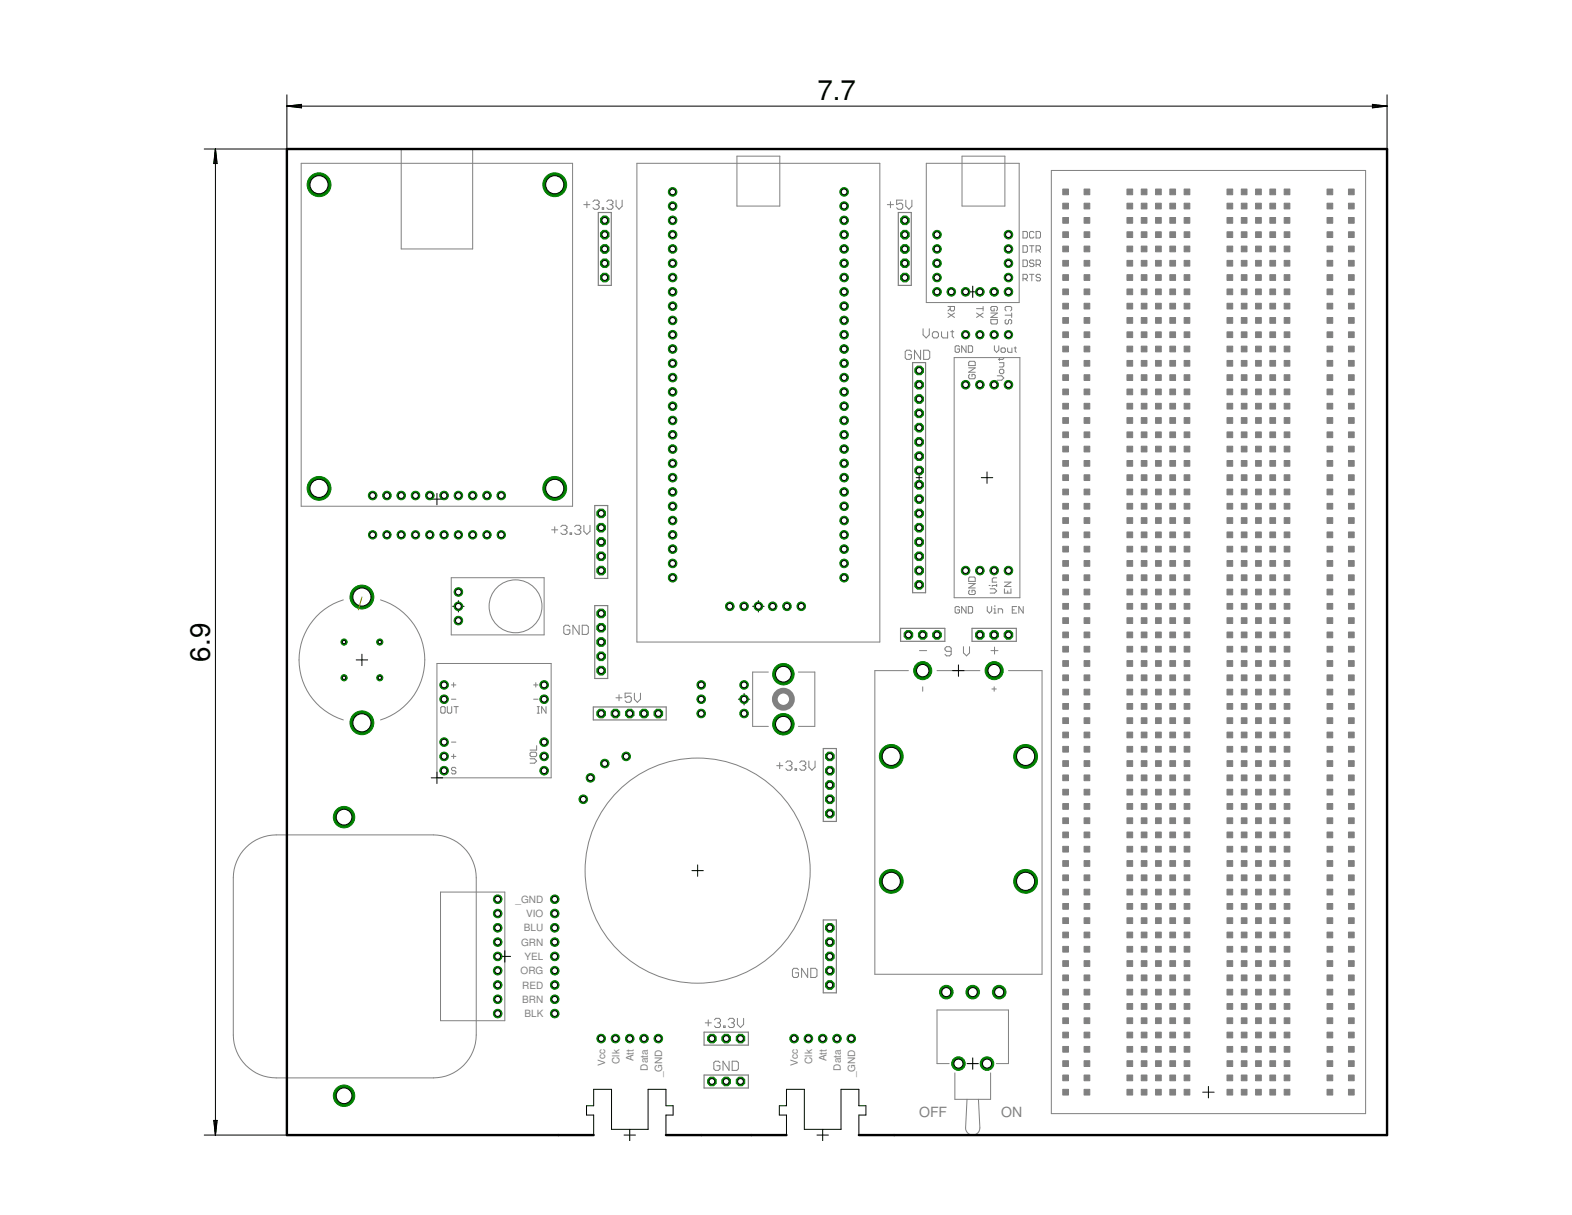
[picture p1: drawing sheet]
<svg xmlns="http://www.w3.org/2000/svg" width="279mm" height="216mm" viewBox="0 0 279 216" stroke-linecap="round" stroke-linejoin="round" font-family="sans-serif">
<defs><g id="words">
<g font-size="4.9">
<text x="145.3" y="17.9">7.7</text>
<text x="37.3" y="117.6" transform="rotate(-90 37.3 117.6)">6.9</text>
</g>
<g font-size="2.5" fill="#808080">
<text x="163.4" y="198.5">OFF</text>
<text x="178" y="198.5">ON</text>
</g>
<g font-size="1.8" fill="#808080">
<text x="91.6" y="160.4">_GND</text>
<text x="93.1" y="165.5">BLU</text>
<text x="93.5" y="163">VIO</text>
<text x="92.5" y="173.1">ORG</text>
<text x="92.6" y="168">GRN</text>
<text x="93.2" y="170.6">YEL</text>
<text x="92.8" y="175.7">RED</text>
<text x="92.8" y="178.2">BRN</text>
<text x="93.2" y="180.7">BLK</text>
<text x="107.5" y="189.4" transform="rotate(-90 107.5 189.4)">Vcc</text>
<text x="110.1" y="189" transform="rotate(-90 110.1 189)">Clk</text>
<text x="112.6" y="188.6" transform="rotate(-90 112.6 188.6)">Att</text>
<text x="115.2" y="190.2" transform="rotate(-90 115.2 190.2)">Data</text>
<text x="117.7" y="191.4" transform="rotate(-90 117.7 191.4)">_GND</text>
<text x="141.8" y="189.4" transform="rotate(-90 141.8 189.4)">Vcc</text>
<text x="144.4" y="189" transform="rotate(-90 144.4 189)">Clk</text>
<text x="146.9" y="188.6" transform="rotate(-90 146.9 188.6)">Att</text>
<text x="149.4" y="190.2" transform="rotate(-90 149.4 190.2)">Data</text>
<text x="152" y="191.4" transform="rotate(-90 152 191.4)">_GND</text>
</g>
</g></defs>
<g fill="none" stroke="#808080" stroke-width=".18">
<path d="M53.5 29h48.3v61h-48.3zM71.3 26.5h12.7v17.7h-12.7zM103.8 36.4h1M104.3 35.8v1.1M105.4 35.8l.3-.2h.5l.3 .2v.3l-.3 .3M105.9 36.4h.3M106.2 36.4l.3 .2v.3l-.3 .3h-.5l-.3-.3M107 36.9h.3v.3h-.3zM107.8 35.8l.3-.2h.6l.2 .2v.3l-.2 .3M108.4 36.4h.3M108.7 36.4l.2 .2v.3l-.2 .3h-.6l-.3-.3M109.5 35.6v1l.5 .6 .6-.6v-1"/>
<path d="M113.2 29h43.2v85.1h-43.2zM131 27.7h7.6v8.9h-7.6zM157.7 36.4h1.1M158.3 35.8v1.1M160.4 35.6h-1v.8l.5-.3h.3l.2 .3v.5l-.2 .3h-.6l-.2-.3M161 35.6v1l.5 .6 .6-.6v-1M164.6 29h16.5v24.8h-16.5zM171 27.7h7.6v8.9h-7.6zM186.9 30.3h55.8v167.6h-55.8zM164.1 58.4v1.1l.5 .5 .6-.5v-1.1M166 58.9h.5l.3 .3v.6l-.3 .2h-.5l-.3-.2v-.6zM167.3 58.9v.9l.3 .2h.8v-1.1"/>
<path d="M168.5 54.5h1.2v.5l-.2 .2h-.4l-.2-.2v-.5M168.5 55.6l1.2 .8M168.9 54.8l-.4 .4M169 58.9h.5M169.2 58.7v1.1l.3 .2M169.7 55.6l-1.2 .8M173.6 54.8h1.1M173.6 55.6l1.1 .8M174.7 54.5v.7M174.7 55.6l-1.1 .8M176.1 56.8h1.2v.6l-.2 .2h-.8l-.2-.2zM176.1 55.6h1.2l-1.2 .8h1.2"/>
<path d="M176.7 54.8v.4h-.4l-.2-.2v-.3l.2-.2h.8l.2 .2v.3l-.2 .2M178.6 56h1.2M178.8 55.2l-.2-.2v-.3l.2-.2h.8l.2 .2v.3l-.2 .2M178.8 56.8l-.2 .2v.4l.2 .2 .4-.2v-.4l.4-.2 .2 .2v.4l-.2 .2M179.8 55.6v.8M181.8 41.1h.6l.2 .2v.8l-.2 .2h-.6zM181.8 43.7h.6l.2 .2v.7l-.2 .2h-.6zM181.8 46.2h.6l.2 .2v.8l-.2 .2h-.6zM181.8 49.5h.6l.2-.2v-.4l-.2-.2h-.6v1.2M182.2 49.5l.4 .4M183 48.7h.8M183 43.7h.8"/>
<path d="M183.4 43.7v1.1M183.4 48.7v1.2M183.8 46.4l-.2-.2h-.4l-.2 .2 .2 .4h.4l.2 .2-.2 .4h-.4l-.2-.2M183.8 41.3l-.2-.2h-.4l-.2 .2v.8l.2 .2h.4l.2-.2M184.1 41.1h.6l.2 .2v.8l-.2 .2h-.6zM184.1 44.4h.6l.2-.2v-.3l-.2-.2h-.6v1.1M184.1 47h.6l.2-.2v-.4l-.2-.2h-.6v1.2M184.6 47l.3 .4M184.6 44.4l.3 .4M184.9 48.9l-.2-.2h-.3l-.3 .2v.2l.3 .2h.3l.2 .2-.2 .4h-.3l-.3-.2M162 62.5l-.3-.3h-.5l-.3 .3v1.1l.3 .3h.5l.3-.3v-.6h-.6M163.6 62.2v1.7l-1.1-1.7v1.7"/>
<path d="M164.2 62.2h.8l.2 .3v1.1l-.2 .3h-.8zM169.6 63.5h11.7v42.7h-11.7zM170.5 61.6l-.2-.2h-.4l-.1 .2v.8l.1 .2h.4l.2-.2v-.4h-.3M171.7 61.4v1.2l-.8-1.2v1.2M172.1 61.4h.6l.2 .2v.8l-.2 .2h-.6zM172.2 64.4l.2-.2h.7l.2 .2v.6h-1.1zM172.2 65.4h1.1l-1.1 .7h1.1M172.4 66.5l-.2 .2v.4l.2 .2h.7l.2-.2v-.4l-.2-.2h-.3v.4M176.7 61.4v.8l.4 .4 .4-.4v-.8M177.2 66.8h.8l.4 .4-.4 .4h-.8M177.6 64.5h.8v.5l-.2 .2h-.6M177.6 65.8l.2-.2h.4l.2 .2v.4l-.2 .2h-.4l-.2-.2z"/>
<path d="M177.6 63.7v.4M177.9 62l.2-.2h.4l.2 .2v.4l-.2 .2h-.4l-.2-.2zM178.4 63.7l-.2 .2h-.8M179.1 61.8v.6l.2 .2h.6v-.8M180.3 61.8h.3M180.4 61.6v.8l.2 .2M98 94.1h1.1M98.6 93.6v1.1M99.7 93.6l.2-.3h.6l.3 .3v.3l-.3 .2M100.2 94.1h.3M100.5 94.1l.3 .3v.3l-.3 .3h-.6l-.2-.3M101.3 94.7h.3v.3h-.3z"/>
<path d="M102.1 93.6l.3-.3h.6l.2 .3v.3l-.2 .2M102.7 94.1h.3M103 94.1l.2 .3v.3l-.2 .3h-.6l-.3-.3M103.8 93.3v1.1l.5 .6 .6-.6v-1.1M61 106.6a11.2 11.2 0 0 0-7.9 10.7 11.2 11.2 0 0 0 7.9 10.6M67.6 106.6a11.2 11.2 0 0 1 7.9 10.7 11.2 11.2 0 0 1-7.9 10.6M77.7 117.9h20.3v20.3h-20.3zM80.2 102.7h16.5v10.1h-16.5zM101.3 111.4l-.3-.3h-.5l-.3 .3v1.1l.3 .2h.5l.3-.2v-.6h-.5M102.9 111.1v1.6l-1.1-1.6v1.6M103.5 111.1h.8l.3 .3v1.1l-.3 .2h-.8zM136.6 119.4h-2.8v9.7h2.8"/>
<path d="M141.9 119.4h2.9v9.7h-2.9M161.5 119.2h-6v53.9h29.7v-53.9h-6M163.4 115.6h1.3M166.5 119.2h7.7M169.1 115.7h-.9l-.2-.2v-.3l.2-.3h.6l.3 .3v1.1l-.3 .2h-.6l-.2-.2M170.5 108l-.2-.2h-.4l-.1 .2v.8l.1 .1h.4l.2-.1v-.4h-.3M171.2 114.9v1.1l.6 .5 .5-.5v-1.1M171.7 107.8v1.1l-.8-1.1v1.1M172.1 107.8h.6l.2 .2v.8l-.2 .1h-.6zM172.2 103.7h1.1l-1.1 .8h1.1M172.4 104.9l-.2 .2v.4l.2 .1h.7l.2-.1v-.4l-.2-.2h-.3v.4M172.4 102.5h.7l.2 .2v.6h-1.1v-.6z"/>
<path d="M175.5 107.8v.8l.4 .3 .4-.3v-.8M175.8 104h.2M176 104.6h.8l.3 .4-.3 .4h-.8M176.1 115.6h1.3M176.6 108.9h.4M176.6 108.2h.2v.7M176.8 115v1.2M176.8 107.6v.2M177.1 102.7h-.5l-.2 .2v.5h.7M177.1 104h-.7v.2M177.1 103.8v.4M177.4 108.9v-.7h.6l.2 .2v.5"/>
<path d="M178.5 104.6v.8h1.2v-.8M178.5 103.4h1.2l-1.2 .8h1.2M179.1 105v.4M179.9 108.4h.4M180.7 107.8h-.8v1.1h.8M181.9 107.8v1.1l-.8-1.1v1.1M78.5 125.6h.4l.2 .2v.7l-.2 .2h-.4l-.2-.2v-.7zM79.5 125.6v.9l.2 .2h.4l.2-.2v-.9M80.2 121.7h.8M80.2 124.2h.8M80.2 131.9h.8M80.2 134.4h.8"/>
<path d="M80.6 121.3v.8M80.6 134v.8M80.7 125.6h.7M81 136.5l-.2-.1h-.4l-.2 .3 .2 .2h.4l.2 .4-.2 .2h-.4l-.2-.2M81.1 125.6v1.1M94.2 134.8h.8l.4 .4-.4 .4h-.8M94.4 133.7h.8l.2 .2v.4l-.2 .2h-.8l-.2-.2v-.4zM94.8 121.7h.8M94.8 124.2h.8M95.2 121.3v.8M95.4 132.5v.8h-1.2M95.5 126.7h.4"/>
<path d="M95.5 125.6h.4M95.7 125.6v1.1M97 125.6v1.1l-.7-1.1v1.1M109.5 124h1.1M110 123.4v1.1M112.2 123.2h-1.1v.8l.6-.3h.2l.3 .3v.5l-.3 .3h-.5l-.3-.3M112.8 123.2v1l.5 .6 .5-.6v-1M138 136.1h1.1M138.6 135.5v1.1M139.7 135.5l.3-.3h.5l.3 .3v.3l-.3 .3M140.2 136.1h.3M140.5 136.1l.3 .2v.3l-.3 .3h-.5l-.3-.3"/>
<path d="M141.3 136.6h.3v.3h-.3zM142.1 135.5l.3-.3h.5l.3 .3v.3l-.3 .3M142.7 136.1h.2M142.9 136.1l.3 .2v.3l-.3 .3h-.5l-.3-.3M143.8 135.2v1.1l.5 .6 .6-.6v-1.1M164 122v.8M176.3 122.4h.8M176.7 122v.8M43.7 150.6a7.6 7.6 0 0 1 5.4-2.2h27.9a7.7 7.7 0 0 1 7.6 7.6v27.9a7.6 7.6 0 0 1-7.6 7.6h-27.9a7.6 7.6 0 0 1-7.6-7.6v-27.9a7.7 7.7 0 0 1 2.2-5.4zM78.3 158.5h11.4v22.9h-11.4zM141.9 172.3l-.3-.2h-.5l-.3 .2v1.1l.3 .3h.5l.3-.3v-.5h-.5M143.6 172.1v1.6l-1.1-1.6v1.6"/>
<path d="M144.1 172.1h.8l.3 .2v1.1l-.3 .3h-.8zM125.3 181.8h1.1M125.9 181.2v1.1M127 181.2l.3-.2h.5l.3 .2v.3l-.3 .3M127.5 181.8h.3M127.8 181.8l.3 .2v.3l-.3 .3h-.5l-.3-.3M128 188.8l-.3-.2h-.6l-.2 .2v1.1l.2 .3h.6l.3-.3v-.5h-.6M128.6 182.3h.3v.3h-.3zM129.4 181.2l.3-.2h.6l.2 .2v.3l-.2 .3M129.6 188.6v1.6l-1.1-1.6v1.6M130 181.8h.3M130.1 188.6h.9l.2 .2v1.1l-.2 .3h-.9z"/>
<path d="M130.3 181.8l.2 .2v.3l-.2 .3h-.6l-.3-.3M131.1 181v1l.5 .6 .6-.6v-1M168.7 189h-2.2v-9.5h12.7v9.5h-2.1M169.7 190.6v4.7h6.4v-4.7M171.9 195.3l-.3 5.1a1.27 1.27 0 0 0 1.3 1.3 1.27 1.27 0 0 0 1.3-1.3l-.3-5.1M172 189h1.8"/>
<circle cx="91.6" cy="107.7" r="4.7"/>
<circle cx="124" cy="154.7" r="20"/>
</g>
<g fill="#808080" stroke="#808080" stroke-width=".18">
<path d="M218.1 191h1v1h-1z"/>
<path d="M220.6 191h1v1h-1z"/>
<path d="M223.2 191h1v1h-1z"/>
<path d="M225.7 191h1v1h-1z"/>
<path d="M228.2 191h1.1v1h-1.1z"/>
<path d="M218.1 193.6h1v1h-1z"/>
<path d="M220.6 193.6h1v1h-1z"/>
<path d="M223.2 193.6h1v1h-1z"/>
<path d="M225.7 193.6h1v1h-1z"/>
<path d="M228.2 193.6h1.1v1h-1.1z"/>
<path d="M218.1 185.9h1v1.1h-1z"/>
<path d="M220.6 185.9h1v1.1h-1z"/>
<path d="M223.2 185.9h1v1.1h-1z"/>
<path d="M225.7 185.9h1v1.1h-1z"/>
<path d="M228.2 185.9h1.1v1.1h-1.1z"/>
<path d="M218.1 188.5h1v1h-1z"/>
<path d="M220.6 188.5h1v1h-1z"/>
<path d="M223.2 188.5h1v1h-1z"/>
<path d="M225.7 188.5h1v1h-1z"/>
<path d="M228.2 188.5h1.1v1h-1.1z"/>
<path d="M218.1 180.9h1v1h-1z"/>
<path d="M220.6 180.9h1v1h-1z"/>
<path d="M223.2 180.9h1v1h-1z"/>
<path d="M225.7 180.9h1v1h-1z"/>
<path d="M228.2 180.9h1.1v1h-1.1z"/>
<path d="M218.1 183.4h1v1h-1z"/>
<path d="M220.6 183.4h1v1h-1z"/>
<path d="M223.2 183.4h1v1h-1z"/>
<path d="M225.7 183.4h1v1h-1z"/>
<path d="M228.2 183.4h1.1v1h-1.1z"/>
<path d="M218.1 175.8h1v1h-1z"/>
<path d="M220.6 175.8h1v1h-1z"/>
<path d="M223.2 175.8h1v1h-1z"/>
<path d="M225.7 175.8h1v1h-1z"/>
<path d="M228.2 175.8h1.1v1h-1.1z"/>
<path d="M218.1 178.3h1v1h-1z"/>
<path d="M220.6 178.3h1v1h-1z"/>
<path d="M223.2 178.3h1v1h-1z"/>
<path d="M225.7 178.3h1v1h-1z"/>
<path d="M228.2 178.3h1.1v1h-1.1z"/>
<path d="M218.1 170.7h1v1h-1z"/>
<path d="M220.6 170.7h1v1h-1z"/>
<path d="M223.2 170.7h1v1h-1z"/>
<path d="M225.7 170.7h1v1h-1z"/>
<path d="M228.2 170.7h1.1v1h-1.1z"/>
<path d="M218.1 173.2h1v1.1h-1z"/>
<path d="M220.6 173.2h1v1.1h-1z"/>
<path d="M223.2 173.2h1v1.1h-1z"/>
<path d="M225.7 173.2h1v1.1h-1z"/>
<path d="M228.2 173.2h1.1v1.1h-1.1z"/>
<path d="M218.1 165.6h1v1h-1z"/>
<path d="M220.6 165.6h1v1h-1z"/>
<path d="M223.2 165.6h1v1h-1z"/>
<path d="M225.7 165.6h1v1h-1z"/>
<path d="M228.2 165.6h1.1v1h-1.1z"/>
<path d="M218.1 168.2h1v1h-1z"/>
<path d="M220.6 168.2h1v1h-1z"/>
<path d="M223.2 168.2h1v1h-1z"/>
<path d="M225.7 168.2h1v1h-1z"/>
<path d="M228.2 168.2h1.1v1h-1.1z"/>
<path d="M218.1 160.5h1v1.1h-1z"/>
<path d="M220.6 160.5h1v1.1h-1z"/>
<path d="M223.2 160.5h1v1.1h-1z"/>
<path d="M225.7 160.5h1v1.1h-1z"/>
<path d="M228.2 160.5h1.1v1.1h-1.1z"/>
<path d="M218.1 163.1h1v1h-1z"/>
<path d="M220.6 163.1h1v1h-1z"/>
<path d="M223.2 163.1h1v1h-1z"/>
<path d="M225.7 163.1h1v1h-1z"/>
<path d="M228.2 163.1h1.1v1h-1.1z"/>
<path d="M218.1 155.5h1v1h-1z"/>
<path d="M220.6 155.5h1v1h-1z"/>
<path d="M223.2 155.5h1v1h-1z"/>
<path d="M225.7 155.5h1v1h-1z"/>
<path d="M228.2 155.5h1.1v1h-1.1z"/>
<path d="M218.1 158h1v1h-1z"/>
<path d="M220.6 158h1v1h-1z"/>
<path d="M223.2 158h1v1h-1z"/>
<path d="M225.7 158h1v1h-1z"/>
<path d="M228.2 158h1.1v1h-1.1z"/>
<path d="M218.1 150.4h1v1h-1z"/>
<path d="M220.6 150.4h1v1h-1z"/>
<path d="M223.2 150.4h1v1h-1z"/>
<path d="M225.7 150.4h1v1h-1z"/>
<path d="M228.2 150.4h1.1v1h-1.1z"/>
<path d="M218.1 152.9h1v1h-1z"/>
<path d="M220.6 152.9h1v1h-1z"/>
<path d="M223.2 152.9h1v1h-1z"/>
<path d="M225.7 152.9h1v1h-1z"/>
<path d="M228.2 152.9h1.1v1h-1.1z"/>
<path d="M218.1 145.3h1v1h-1z"/>
<path d="M220.6 145.3h1v1h-1z"/>
<path d="M223.2 145.3h1v1h-1z"/>
<path d="M225.7 145.3h1v1h-1z"/>
<path d="M228.2 145.3h1.1v1h-1.1z"/>
<path d="M218.1 147.8h1v1.1h-1z"/>
<path d="M220.6 147.8h1v1.1h-1z"/>
<path d="M223.2 147.8h1v1.1h-1z"/>
<path d="M225.7 147.8h1v1.1h-1z"/>
<path d="M228.2 147.8h1.1v1.1h-1.1z"/>
<path d="M218.1 140.3h1v1h-1z"/>
<path d="M220.6 140.3h1v1h-1z"/>
<path d="M223.2 140.3h1v1h-1z"/>
<path d="M225.7 140.3h1v1h-1z"/>
<path d="M228.2 140.3h1.1v1h-1.1z"/>
<path d="M218.1 142.8h1v1h-1z"/>
<path d="M220.6 142.8h1v1h-1z"/>
<path d="M223.2 142.8h1v1h-1z"/>
<path d="M225.7 142.8h1v1h-1z"/>
<path d="M228.2 142.8h1.1v1h-1.1z"/>
<path d="M218.1 135.2h1v1h-1z"/>
<path d="M220.6 135.2h1v1h-1z"/>
<path d="M223.2 135.2h1v1h-1z"/>
<path d="M225.7 135.2h1v1h-1z"/>
<path d="M228.2 135.2h1.1v1h-1.1z"/>
<path d="M218.1 137.7h1v1h-1z"/>
<path d="M220.6 137.7h1v1h-1z"/>
<path d="M223.2 137.7h1v1h-1z"/>
<path d="M225.7 137.7h1v1h-1z"/>
<path d="M228.2 137.7h1.1v1h-1.1z"/>
<path d="M218.1 130.1h1v1h-1z"/>
<path d="M220.6 130.1h1v1h-1z"/>
<path d="M223.2 130.1h1v1h-1z"/>
<path d="M225.7 130.1h1v1h-1z"/>
<path d="M228.2 130.1h1.1v1h-1.1z"/>
<path d="M218.1 132.6h1v1h-1z"/>
<path d="M220.6 132.6h1v1h-1z"/>
<path d="M223.2 132.6h1v1h-1z"/>
<path d="M225.7 132.6h1v1h-1z"/>
<path d="M228.2 132.6h1.1v1h-1.1z"/>
<path d="M218.1 125h1v1h-1z"/>
<path d="M220.6 125h1v1h-1z"/>
<path d="M223.2 125h1v1h-1z"/>
<path d="M225.7 125h1v1h-1z"/>
<path d="M228.2 125h1.1v1h-1.1z"/>
<path d="M218.1 127.6h1v1h-1z"/>
<path d="M220.6 127.6h1v1h-1z"/>
<path d="M223.2 127.6h1v1h-1z"/>
<path d="M225.7 127.6h1v1h-1z"/>
<path d="M228.2 127.6h1.1v1h-1.1z"/>
<path d="M218.1 119.9h1v1h-1z"/>
<path d="M220.6 119.9h1v1h-1z"/>
<path d="M223.2 119.9h1v1h-1z"/>
<path d="M225.7 119.9h1v1h-1z"/>
<path d="M228.2 119.9h1.1v1h-1.1z"/>
<path d="M218.1 122.5h1v1h-1z"/>
<path d="M220.6 122.5h1v1h-1z"/>
<path d="M223.2 122.5h1v1h-1z"/>
<path d="M225.7 122.5h1v1h-1z"/>
<path d="M228.2 122.5h1.1v1h-1.1z"/>
<path d="M218.1 114.9h1v1h-1z"/>
<path d="M220.6 114.9h1v1h-1z"/>
<path d="M223.2 114.9h1v1h-1z"/>
<path d="M225.7 114.9h1v1h-1z"/>
<path d="M228.2 114.9h1.1v1h-1.1z"/>
<path d="M218.1 117.4h1v1h-1z"/>
<path d="M220.6 117.4h1v1h-1z"/>
<path d="M223.2 117.4h1v1h-1z"/>
<path d="M225.7 117.4h1v1h-1z"/>
<path d="M228.2 117.4h1.1v1h-1.1z"/>
<path d="M218.1 109.8h1v1h-1z"/>
<path d="M220.6 109.8h1v1h-1z"/>
<path d="M223.2 109.8h1v1h-1z"/>
<path d="M225.7 109.8h1v1h-1z"/>
<path d="M228.2 109.8h1.1v1h-1.1z"/>
<path d="M218.1 112.3h1v1h-1z"/>
<path d="M220.6 112.3h1v1h-1z"/>
<path d="M223.2 112.3h1v1h-1z"/>
<path d="M225.7 112.3h1v1h-1z"/>
<path d="M228.2 112.3h1.1v1h-1.1z"/>
<path d="M218.1 104.7h1v1h-1z"/>
<path d="M220.6 104.7h1v1h-1z"/>
<path d="M223.2 104.7h1v1h-1z"/>
<path d="M225.7 104.7h1v1h-1z"/>
<path d="M228.2 104.7h1.1v1h-1.1z"/>
<path d="M218.1 107.2h1v1h-1z"/>
<path d="M220.6 107.2h1v1h-1z"/>
<path d="M223.2 107.2h1v1h-1z"/>
<path d="M225.7 107.2h1v1h-1z"/>
<path d="M228.2 107.2h1.1v1h-1.1z"/>
<path d="M218.1 99.6h1v1h-1z"/>
<path d="M220.6 99.6h1v1h-1z"/>
<path d="M223.2 99.6h1v1h-1z"/>
<path d="M225.7 99.6h1v1h-1z"/>
<path d="M228.2 99.6h1.1v1h-1.1z"/>
<path d="M218.1 102.2h1v1h-1z"/>
<path d="M220.6 102.2h1v1h-1z"/>
<path d="M223.2 102.2h1v1h-1z"/>
<path d="M225.7 102.2h1v1h-1z"/>
<path d="M228.2 102.2h1.1v1h-1.1z"/>
<path d="M218.1 94.5h1v1h-1z"/>
<path d="M220.6 94.5h1v1h-1z"/>
<path d="M223.2 94.5h1v1h-1z"/>
<path d="M225.7 94.5h1v1h-1z"/>
<path d="M228.2 94.5h1.1v1h-1.1z"/>
<path d="M218.1 97.1h1v1h-1z"/>
<path d="M220.6 97.1h1v1h-1z"/>
<path d="M223.2 97.1h1v1h-1z"/>
<path d="M225.7 97.1h1v1h-1z"/>
<path d="M228.2 97.1h1.1v1h-1.1z"/>
<path d="M218.1 89.5h1v1h-1z"/>
<path d="M220.6 89.5h1v1h-1z"/>
<path d="M223.2 89.5h1v1h-1z"/>
<path d="M225.7 89.5h1v1h-1z"/>
<path d="M228.2 89.5h1.1v1h-1.1z"/>
<path d="M218.1 92h1v1h-1z"/>
<path d="M220.6 92h1v1h-1z"/>
<path d="M223.2 92h1v1h-1z"/>
<path d="M225.7 92h1v1h-1z"/>
<path d="M228.2 92h1.1v1h-1.1z"/>
<path d="M218.1 84.4h1v1h-1z"/>
<path d="M220.6 84.4h1v1h-1z"/>
<path d="M223.2 84.4h1v1h-1z"/>
<path d="M225.7 84.4h1v1h-1z"/>
<path d="M228.2 84.4h1.1v1h-1.1z"/>
<path d="M218.1 86.9h1v1h-1z"/>
<path d="M220.6 86.9h1v1h-1z"/>
<path d="M223.2 86.9h1v1h-1z"/>
<path d="M225.7 86.9h1v1h-1z"/>
<path d="M228.2 86.9h1.1v1h-1.1z"/>
<path d="M218.1 79.3h1v1h-1z"/>
<path d="M220.6 79.3h1v1h-1z"/>
<path d="M223.2 79.3h1v1h-1z"/>
<path d="M225.7 79.3h1v1h-1z"/>
<path d="M228.2 79.3h1.1v1h-1.1z"/>
<path d="M218.1 81.8h1v1h-1z"/>
<path d="M220.6 81.8h1v1h-1z"/>
<path d="M223.2 81.8h1v1h-1z"/>
<path d="M225.7 81.8h1v1h-1z"/>
<path d="M228.2 81.8h1.1v1h-1.1z"/>
<path d="M218.1 74.2h1v1h-1z"/>
<path d="M220.6 74.2h1v1h-1z"/>
<path d="M223.2 74.2h1v1h-1z"/>
<path d="M225.7 74.2h1v1h-1z"/>
<path d="M228.2 74.2h1.1v1h-1.1z"/>
<path d="M218.1 76.8h1v1h-1z"/>
<path d="M220.6 76.8h1v1h-1z"/>
<path d="M223.2 76.8h1v1h-1z"/>
<path d="M225.7 76.8h1v1h-1z"/>
<path d="M228.2 76.8h1.1v1h-1.1z"/>
<path d="M218.1 69.1h1v1h-1z"/>
<path d="M220.6 69.1h1v1h-1z"/>
<path d="M223.2 69.1h1v1h-1z"/>
<path d="M225.7 69.1h1v1h-1z"/>
<path d="M228.2 69.1h1.1v1h-1.1z"/>
<path d="M218.1 71.7h1v1h-1z"/>
<path d="M220.6 71.7h1v1h-1z"/>
<path d="M223.2 71.7h1v1h-1z"/>
<path d="M225.7 71.7h1v1h-1z"/>
<path d="M228.2 71.7h1.1v1h-1.1z"/>
<path d="M218.1 64.1h1v1h-1z"/>
<path d="M220.6 64.1h1v1h-1z"/>
<path d="M223.2 64.1h1v1h-1z"/>
<path d="M225.7 64.1h1v1h-1z"/>
<path d="M228.2 64.1h1.1v1h-1.1z"/>
<path d="M218.1 66.6h1v1h-1z"/>
<path d="M220.6 66.6h1v1h-1z"/>
<path d="M223.2 66.6h1v1h-1z"/>
<path d="M225.7 66.6h1v1h-1z"/>
<path d="M228.2 66.6h1.1v1h-1.1z"/>
<path d="M218.1 59h1v1h-1z"/>
<path d="M220.6 59h1v1h-1z"/>
<path d="M223.2 59h1v1h-1z"/>
<path d="M225.7 59h1v1h-1z"/>
<path d="M228.2 59h1.1v1h-1.1z"/>
<path d="M218.1 61.5h1v1h-1z"/>
<path d="M220.6 61.5h1v1h-1z"/>
<path d="M223.2 61.5h1v1h-1z"/>
<path d="M225.7 61.5h1v1h-1z"/>
<path d="M228.2 61.5h1.1v1h-1.1z"/>
<path d="M218.1 53.9h1v1h-1z"/>
<path d="M220.6 53.9h1v1h-1z"/>
<path d="M223.2 53.9h1v1h-1z"/>
<path d="M225.7 53.9h1v1h-1z"/>
<path d="M228.2 53.9h1.1v1h-1.1z"/>
<path d="M218.1 56.4h1v1h-1z"/>
<path d="M220.6 56.4h1v1h-1z"/>
<path d="M223.2 56.4h1v1h-1z"/>
<path d="M225.7 56.4h1v1h-1z"/>
<path d="M228.2 56.4h1.1v1h-1.1z"/>
<path d="M218.1 48.8h1v1h-1z"/>
<path d="M220.6 48.8h1v1h-1z"/>
<path d="M223.2 48.8h1v1h-1z"/>
<path d="M225.7 48.8h1v1h-1z"/>
<path d="M228.2 48.8h1.1v1h-1.1z"/>
<path d="M218.1 51.4h1v1h-1z"/>
<path d="M220.6 51.4h1v1h-1z"/>
<path d="M223.2 51.4h1v1h-1z"/>
<path d="M225.7 51.4h1v1h-1z"/>
<path d="M228.2 51.4h1.1v1h-1.1z"/>
<path d="M218.1 43.7h1v1h-1z"/>
<path d="M220.6 43.7h1v1h-1z"/>
<path d="M223.2 43.7h1v1h-1z"/>
<path d="M225.7 43.7h1v1h-1z"/>
<path d="M228.2 43.7h1.1v1h-1.1z"/>
<path d="M218.1 46.3h1v1h-1z"/>
<path d="M220.6 46.3h1v1h-1z"/>
<path d="M223.2 46.3h1v1h-1z"/>
<path d="M225.7 46.3h1v1h-1z"/>
<path d="M228.2 46.3h1.1v1h-1.1z"/>
<path d="M218.1 38.7h1v1h-1z"/>
<path d="M220.6 38.7h1v1h-1z"/>
<path d="M223.2 38.7h1v1h-1z"/>
<path d="M225.7 38.7h1v1h-1z"/>
<path d="M228.2 38.7h1.1v1h-1.1z"/>
<path d="M218.1 41.2h1v1h-1z"/>
<path d="M220.6 41.2h1v1h-1z"/>
<path d="M223.2 41.2h1v1h-1z"/>
<path d="M225.7 41.2h1v1h-1z"/>
<path d="M228.2 41.2h1.1v1h-1.1z"/>
<path d="M218.1 33.6h1v1h-1z"/>
<path d="M220.6 33.6h1v1h-1z"/>
<path d="M223.2 33.6h1v1h-1z"/>
<path d="M225.7 33.6h1v1h-1z"/>
<path d="M228.2 33.6h1.1v1h-1.1z"/>
<path d="M218.1 36.1h1v1h-1z"/>
<path d="M220.6 36.1h1v1h-1z"/>
<path d="M223.2 36.1h1v1h-1z"/>
<path d="M225.7 36.1h1v1h-1z"/>
<path d="M228.2 36.1h1.1v1h-1.1z"/>
<path d="M200.3 191h1v1h-1z"/>
<path d="M202.8 191h1.1v1h-1.1z"/>
<path d="M205.4 191h1v1h-1z"/>
<path d="M207.9 191h1v1h-1z"/>
<path d="M210.5 191h1v1h-1z"/>
<path d="M200.3 193.6h1v1h-1z"/>
<path d="M202.8 193.6h1.1v1h-1.1z"/>
<path d="M205.4 193.6h1v1h-1z"/>
<path d="M207.9 193.6h1v1h-1z"/>
<path d="M210.5 193.6h1v1h-1z"/>
<path d="M200.3 185.9h1v1.1h-1z"/>
<path d="M202.8 185.9h1.1v1.1h-1.1z"/>
<path d="M205.4 185.9h1v1.1h-1z"/>
<path d="M207.9 185.9h1v1.1h-1z"/>
<path d="M210.5 185.9h1v1.1h-1z"/>
<path d="M200.3 188.5h1v1h-1z"/>
<path d="M202.8 188.5h1.1v1h-1.1z"/>
<path d="M205.4 188.5h1v1h-1z"/>
<path d="M207.9 188.5h1v1h-1z"/>
<path d="M210.5 188.5h1v1h-1z"/>
<path d="M200.3 180.9h1v1h-1z"/>
<path d="M202.8 180.9h1.1v1h-1.1z"/>
<path d="M205.4 180.9h1v1h-1z"/>
<path d="M207.9 180.9h1v1h-1z"/>
<path d="M210.5 180.9h1v1h-1z"/>
<path d="M200.3 183.4h1v1h-1z"/>
<path d="M202.8 183.4h1.1v1h-1.1z"/>
<path d="M205.4 183.4h1v1h-1z"/>
<path d="M207.9 183.4h1v1h-1z"/>
<path d="M210.5 183.4h1v1h-1z"/>
<path d="M200.3 175.8h1v1h-1z"/>
<path d="M202.8 175.8h1.1v1h-1.1z"/>
<path d="M205.4 175.8h1v1h-1z"/>
<path d="M207.9 175.8h1v1h-1z"/>
<path d="M210.5 175.8h1v1h-1z"/>
<path d="M200.3 178.3h1v1h-1z"/>
<path d="M202.8 178.3h1.1v1h-1.1z"/>
<path d="M205.4 178.3h1v1h-1z"/>
<path d="M207.9 178.3h1v1h-1z"/>
<path d="M210.5 178.3h1v1h-1z"/>
<path d="M200.3 170.7h1v1h-1z"/>
<path d="M202.8 170.7h1.1v1h-1.1z"/>
<path d="M205.4 170.7h1v1h-1z"/>
<path d="M207.9 170.7h1v1h-1z"/>
<path d="M210.5 170.7h1v1h-1z"/>
<path d="M200.3 173.2h1v1.1h-1z"/>
<path d="M202.8 173.2h1.1v1.1h-1.1z"/>
<path d="M205.4 173.2h1v1.1h-1z"/>
<path d="M207.9 173.2h1v1.1h-1z"/>
<path d="M210.5 173.2h1v1.1h-1z"/>
<path d="M200.3 165.6h1v1h-1z"/>
<path d="M202.8 165.6h1.1v1h-1.1z"/>
<path d="M205.4 165.6h1v1h-1z"/>
<path d="M207.9 165.6h1v1h-1z"/>
<path d="M210.5 165.6h1v1h-1z"/>
<path d="M200.3 168.2h1v1h-1z"/>
<path d="M202.8 168.2h1.1v1h-1.1z"/>
<path d="M205.4 168.2h1v1h-1z"/>
<path d="M207.9 168.2h1v1h-1z"/>
<path d="M210.5 168.2h1v1h-1z"/>
<path d="M200.3 160.5h1v1.1h-1z"/>
<path d="M202.8 160.5h1.1v1.1h-1.1z"/>
<path d="M205.4 160.5h1v1.1h-1z"/>
<path d="M207.9 160.5h1v1.1h-1z"/>
<path d="M210.5 160.5h1v1.1h-1z"/>
<path d="M200.3 163.1h1v1h-1z"/>
<path d="M202.8 163.1h1.1v1h-1.1z"/>
<path d="M205.4 163.1h1v1h-1z"/>
<path d="M207.9 163.1h1v1h-1z"/>
<path d="M210.5 163.1h1v1h-1z"/>
<path d="M200.3 155.5h1v1h-1z"/>
<path d="M202.8 155.5h1.1v1h-1.1z"/>
<path d="M205.4 155.5h1v1h-1z"/>
<path d="M207.9 155.5h1v1h-1z"/>
<path d="M210.5 155.5h1v1h-1z"/>
<path d="M200.3 158h1v1h-1z"/>
<path d="M202.8 158h1.1v1h-1.1z"/>
<path d="M205.4 158h1v1h-1z"/>
<path d="M207.9 158h1v1h-1z"/>
<path d="M210.5 158h1v1h-1z"/>
<path d="M200.3 150.4h1v1h-1z"/>
<path d="M202.8 150.4h1.1v1h-1.1z"/>
<path d="M205.4 150.4h1v1h-1z"/>
<path d="M207.9 150.4h1v1h-1z"/>
<path d="M210.5 150.4h1v1h-1z"/>
<path d="M200.3 152.9h1v1h-1z"/>
<path d="M202.8 152.9h1.1v1h-1.1z"/>
<path d="M205.4 152.9h1v1h-1z"/>
<path d="M207.9 152.9h1v1h-1z"/>
<path d="M210.5 152.9h1v1h-1z"/>
<path d="M200.3 145.3h1v1h-1z"/>
<path d="M202.8 145.3h1.1v1h-1.1z"/>
<path d="M205.4 145.3h1v1h-1z"/>
<path d="M207.9 145.3h1v1h-1z"/>
<path d="M210.5 145.3h1v1h-1z"/>
<path d="M200.3 147.8h1v1.1h-1z"/>
<path d="M202.8 147.8h1.1v1.1h-1.1z"/>
<path d="M205.4 147.8h1v1.1h-1z"/>
<path d="M207.9 147.8h1v1.1h-1z"/>
<path d="M210.5 147.8h1v1.1h-1z"/>
<path d="M200.3 140.3h1v1h-1z"/>
<path d="M202.8 140.3h1.1v1h-1.1z"/>
<path d="M205.4 140.3h1v1h-1z"/>
<path d="M207.9 140.3h1v1h-1z"/>
<path d="M210.5 140.3h1v1h-1z"/>
<path d="M200.3 142.8h1v1h-1z"/>
<path d="M202.8 142.8h1.1v1h-1.1z"/>
<path d="M205.4 142.8h1v1h-1z"/>
<path d="M207.9 142.8h1v1h-1z"/>
<path d="M210.5 142.8h1v1h-1z"/>
<path d="M200.3 135.2h1v1h-1z"/>
<path d="M202.8 135.2h1.1v1h-1.1z"/>
<path d="M205.4 135.2h1v1h-1z"/>
<path d="M207.9 135.2h1v1h-1z"/>
<path d="M210.5 135.2h1v1h-1z"/>
<path d="M200.3 137.7h1v1h-1z"/>
<path d="M202.8 137.7h1.1v1h-1.1z"/>
<path d="M205.4 137.7h1v1h-1z"/>
<path d="M207.9 137.7h1v1h-1z"/>
<path d="M210.5 137.7h1v1h-1z"/>
<path d="M200.3 130.1h1v1h-1z"/>
<path d="M202.8 130.1h1.1v1h-1.1z"/>
<path d="M205.4 130.1h1v1h-1z"/>
<path d="M207.9 130.1h1v1h-1z"/>
<path d="M210.5 130.1h1v1h-1z"/>
<path d="M200.3 132.6h1v1h-1z"/>
<path d="M202.8 132.6h1.1v1h-1.1z"/>
<path d="M205.4 132.6h1v1h-1z"/>
<path d="M207.9 132.6h1v1h-1z"/>
<path d="M210.5 132.6h1v1h-1z"/>
<path d="M200.3 125h1v1h-1z"/>
<path d="M202.8 125h1.1v1h-1.1z"/>
<path d="M205.4 125h1v1h-1z"/>
<path d="M207.9 125h1v1h-1z"/>
<path d="M210.5 125h1v1h-1z"/>
<path d="M200.3 127.6h1v1h-1z"/>
<path d="M202.8 127.6h1.1v1h-1.1z"/>
<path d="M205.4 127.6h1v1h-1z"/>
<path d="M207.9 127.6h1v1h-1z"/>
<path d="M210.5 127.6h1v1h-1z"/>
<path d="M200.3 119.9h1v1h-1z"/>
<path d="M202.8 119.9h1.1v1h-1.1z"/>
<path d="M205.4 119.9h1v1h-1z"/>
<path d="M207.9 119.9h1v1h-1z"/>
<path d="M210.5 119.9h1v1h-1z"/>
<path d="M200.3 122.5h1v1h-1z"/>
<path d="M202.8 122.5h1.1v1h-1.1z"/>
<path d="M205.4 122.5h1v1h-1z"/>
<path d="M207.9 122.5h1v1h-1z"/>
<path d="M210.5 122.5h1v1h-1z"/>
<path d="M200.3 114.9h1v1h-1z"/>
<path d="M202.8 114.9h1.1v1h-1.1z"/>
<path d="M205.4 114.9h1v1h-1z"/>
<path d="M207.9 114.9h1v1h-1z"/>
<path d="M210.5 114.9h1v1h-1z"/>
<path d="M200.3 117.4h1v1h-1z"/>
<path d="M202.8 117.4h1.1v1h-1.1z"/>
<path d="M205.4 117.4h1v1h-1z"/>
<path d="M207.9 117.4h1v1h-1z"/>
<path d="M210.5 117.4h1v1h-1z"/>
<path d="M200.3 109.8h1v1h-1z"/>
<path d="M202.8 109.8h1.1v1h-1.1z"/>
<path d="M205.4 109.8h1v1h-1z"/>
<path d="M207.9 109.8h1v1h-1z"/>
<path d="M210.5 109.8h1v1h-1z"/>
<path d="M200.3 112.3h1v1h-1z"/>
<path d="M202.8 112.3h1.1v1h-1.1z"/>
<path d="M205.4 112.3h1v1h-1z"/>
<path d="M207.9 112.3h1v1h-1z"/>
<path d="M210.5 112.3h1v1h-1z"/>
<path d="M200.3 104.7h1v1h-1z"/>
<path d="M202.8 104.7h1.1v1h-1.1z"/>
<path d="M205.4 104.7h1v1h-1z"/>
<path d="M207.9 104.7h1v1h-1z"/>
<path d="M210.5 104.7h1v1h-1z"/>
<path d="M200.3 107.2h1v1h-1z"/>
<path d="M202.8 107.2h1.1v1h-1.1z"/>
<path d="M205.4 107.2h1v1h-1z"/>
<path d="M207.9 107.2h1v1h-1z"/>
<path d="M210.5 107.2h1v1h-1z"/>
<path d="M200.3 99.6h1v1h-1z"/>
<path d="M202.8 99.6h1.1v1h-1.1z"/>
<path d="M205.4 99.6h1v1h-1z"/>
<path d="M207.9 99.6h1v1h-1z"/>
<path d="M210.5 99.6h1v1h-1z"/>
<path d="M200.3 102.2h1v1h-1z"/>
<path d="M202.8 102.2h1.1v1h-1.1z"/>
<path d="M205.4 102.2h1v1h-1z"/>
<path d="M207.9 102.2h1v1h-1z"/>
<path d="M210.5 102.2h1v1h-1z"/>
<path d="M200.3 94.5h1v1h-1z"/>
<path d="M202.8 94.5h1.1v1h-1.1z"/>
<path d="M205.4 94.5h1v1h-1z"/>
<path d="M207.9 94.5h1v1h-1z"/>
<path d="M210.5 94.5h1v1h-1z"/>
<path d="M200.3 97.1h1v1h-1z"/>
<path d="M202.8 97.1h1.1v1h-1.1z"/>
<path d="M205.4 97.1h1v1h-1z"/>
<path d="M207.9 97.1h1v1h-1z"/>
<path d="M210.5 97.1h1v1h-1z"/>
<path d="M200.3 89.5h1v1h-1z"/>
<path d="M202.8 89.5h1.1v1h-1.1z"/>
<path d="M205.4 89.5h1v1h-1z"/>
<path d="M207.9 89.5h1v1h-1z"/>
<path d="M210.5 89.5h1v1h-1z"/>
<path d="M200.3 92h1v1h-1z"/>
<path d="M202.8 92h1.1v1h-1.1z"/>
<path d="M205.4 92h1v1h-1z"/>
<path d="M207.9 92h1v1h-1z"/>
<path d="M210.5 92h1v1h-1z"/>
<path d="M200.3 84.4h1v1h-1z"/>
<path d="M202.8 84.4h1.1v1h-1.1z"/>
<path d="M205.4 84.4h1v1h-1z"/>
<path d="M207.9 84.4h1v1h-1z"/>
<path d="M210.5 84.4h1v1h-1z"/>
<path d="M200.3 86.9h1v1h-1z"/>
<path d="M202.8 86.9h1.1v1h-1.1z"/>
<path d="M205.4 86.9h1v1h-1z"/>
<path d="M207.9 86.9h1v1h-1z"/>
<path d="M210.5 86.9h1v1h-1z"/>
<path d="M200.3 79.3h1v1h-1z"/>
<path d="M202.8 79.3h1.1v1h-1.1z"/>
<path d="M205.4 79.3h1v1h-1z"/>
<path d="M207.9 79.3h1v1h-1z"/>
<path d="M210.5 79.3h1v1h-1z"/>
<path d="M200.3 81.8h1v1h-1z"/>
<path d="M202.8 81.8h1.1v1h-1.1z"/>
<path d="M205.4 81.8h1v1h-1z"/>
<path d="M207.9 81.8h1v1h-1z"/>
<path d="M210.5 81.8h1v1h-1z"/>
<path d="M200.3 74.2h1v1h-1z"/>
<path d="M202.8 74.2h1.1v1h-1.1z"/>
<path d="M205.4 74.2h1v1h-1z"/>
<path d="M207.9 74.2h1v1h-1z"/>
<path d="M210.5 74.2h1v1h-1z"/>
<path d="M200.3 76.8h1v1h-1z"/>
<path d="M202.8 76.8h1.1v1h-1.1z"/>
<path d="M205.4 76.8h1v1h-1z"/>
<path d="M207.9 76.8h1v1h-1z"/>
<path d="M210.5 76.8h1v1h-1z"/>
<path d="M200.3 69.1h1v1h-1z"/>
<path d="M202.8 69.1h1.1v1h-1.1z"/>
<path d="M205.4 69.1h1v1h-1z"/>
<path d="M207.9 69.1h1v1h-1z"/>
<path d="M210.5 69.1h1v1h-1z"/>
<path d="M200.3 71.7h1v1h-1z"/>
<path d="M202.8 71.7h1.1v1h-1.1z"/>
<path d="M205.4 71.7h1v1h-1z"/>
<path d="M207.9 71.7h1v1h-1z"/>
<path d="M210.5 71.7h1v1h-1z"/>
<path d="M200.3 64.1h1v1h-1z"/>
<path d="M202.8 64.1h1.1v1h-1.1z"/>
<path d="M205.4 64.1h1v1h-1z"/>
<path d="M207.9 64.1h1v1h-1z"/>
<path d="M210.5 64.1h1v1h-1z"/>
<path d="M200.3 66.6h1v1h-1z"/>
<path d="M202.8 66.6h1.1v1h-1.1z"/>
<path d="M205.4 66.6h1v1h-1z"/>
<path d="M207.9 66.6h1v1h-1z"/>
<path d="M210.5 66.6h1v1h-1z"/>
<path d="M200.3 59h1v1h-1z"/>
<path d="M202.8 59h1.1v1h-1.1z"/>
<path d="M205.4 59h1v1h-1z"/>
<path d="M207.9 59h1v1h-1z"/>
<path d="M210.5 59h1v1h-1z"/>
<path d="M200.3 61.5h1v1h-1z"/>
<path d="M202.8 61.5h1.1v1h-1.1z"/>
<path d="M205.4 61.5h1v1h-1z"/>
<path d="M207.9 61.5h1v1h-1z"/>
<path d="M210.5 61.5h1v1h-1z"/>
<path d="M200.3 53.9h1v1h-1z"/>
<path d="M202.8 53.9h1.1v1h-1.1z"/>
<path d="M205.4 53.9h1v1h-1z"/>
<path d="M207.9 53.9h1v1h-1z"/>
<path d="M210.5 53.9h1v1h-1z"/>
<path d="M200.3 56.4h1v1h-1z"/>
<path d="M202.8 56.4h1.1v1h-1.1z"/>
<path d="M205.4 56.4h1v1h-1z"/>
<path d="M207.9 56.4h1v1h-1z"/>
<path d="M210.5 56.4h1v1h-1z"/>
<path d="M200.3 48.8h1v1h-1z"/>
<path d="M202.8 48.8h1.1v1h-1.1z"/>
<path d="M205.4 48.8h1v1h-1z"/>
<path d="M207.9 48.8h1v1h-1z"/>
<path d="M210.5 48.8h1v1h-1z"/>
<path d="M200.3 51.4h1v1h-1z"/>
<path d="M202.8 51.4h1.1v1h-1.1z"/>
<path d="M205.4 51.4h1v1h-1z"/>
<path d="M207.9 51.4h1v1h-1z"/>
<path d="M210.5 51.4h1v1h-1z"/>
<path d="M200.3 43.7h1v1h-1z"/>
<path d="M202.8 43.7h1.1v1h-1.1z"/>
<path d="M205.4 43.7h1v1h-1z"/>
<path d="M207.9 43.7h1v1h-1z"/>
<path d="M210.5 43.7h1v1h-1z"/>
<path d="M200.3 46.3h1v1h-1z"/>
<path d="M202.8 46.3h1.1v1h-1.1z"/>
<path d="M205.4 46.3h1v1h-1z"/>
<path d="M207.9 46.3h1v1h-1z"/>
<path d="M210.5 46.3h1v1h-1z"/>
<path d="M200.3 38.7h1v1h-1z"/>
<path d="M202.8 38.7h1.1v1h-1.1z"/>
<path d="M205.4 38.7h1v1h-1z"/>
<path d="M207.9 38.7h1v1h-1z"/>
<path d="M210.5 38.7h1v1h-1z"/>
<path d="M200.3 41.2h1v1h-1z"/>
<path d="M202.8 41.2h1.1v1h-1.1z"/>
<path d="M205.4 41.2h1v1h-1z"/>
<path d="M207.9 41.2h1v1h-1z"/>
<path d="M210.5 41.2h1v1h-1z"/>
<path d="M200.3 33.6h1v1h-1z"/>
<path d="M202.8 33.6h1.1v1h-1.1z"/>
<path d="M205.4 33.6h1v1h-1z"/>
<path d="M207.9 33.6h1v1h-1z"/>
<path d="M210.5 33.6h1v1h-1z"/>
<path d="M200.3 36.1h1v1h-1z"/>
<path d="M202.8 36.1h1.1v1h-1.1z"/>
<path d="M205.4 36.1h1v1h-1z"/>
<path d="M207.9 36.1h1v1h-1z"/>
<path d="M210.5 36.1h1v1h-1z"/>
<path d="M192.7 191h1v1h-1z"/>
<path d="M192.7 193.6h1v1h-1z"/>
<path d="M192.7 185.9h1v1.1h-1z"/>
<path d="M192.7 188.5h1v1h-1z"/>
<path d="M192.7 180.9h1v1h-1z"/>
<path d="M192.7 183.4h1v1h-1z"/>
<path d="M192.7 175.8h1v1h-1z"/>
<path d="M192.7 178.3h1v1h-1z"/>
<path d="M192.7 170.7h1v1h-1z"/>
<path d="M192.7 173.2h1v1.1h-1z"/>
<path d="M192.7 165.6h1v1h-1z"/>
<path d="M192.7 168.2h1v1h-1z"/>
<path d="M192.7 160.5h1v1.1h-1z"/>
<path d="M192.7 163.1h1v1h-1z"/>
<path d="M192.7 155.5h1v1h-1z"/>
<path d="M192.7 158h1v1h-1z"/>
<path d="M192.7 150.4h1v1h-1z"/>
<path d="M192.7 152.9h1v1h-1z"/>
<path d="M192.7 145.3h1v1h-1z"/>
<path d="M192.7 147.8h1v1.1h-1z"/>
<path d="M192.7 140.3h1v1h-1z"/>
<path d="M192.7 142.8h1v1h-1z"/>
<path d="M192.7 135.2h1v1h-1z"/>
<path d="M192.7 137.7h1v1h-1z"/>
<path d="M192.7 130.1h1v1h-1z"/>
<path d="M192.7 132.6h1v1h-1z"/>
<path d="M192.7 125h1v1h-1z"/>
<path d="M192.7 127.6h1v1h-1z"/>
<path d="M192.7 119.9h1v1h-1z"/>
<path d="M192.7 122.5h1v1h-1z"/>
<path d="M192.7 114.9h1v1h-1z"/>
<path d="M192.7 117.4h1v1h-1z"/>
<path d="M192.7 109.8h1v1h-1z"/>
<path d="M192.7 112.3h1v1h-1z"/>
<path d="M192.7 104.7h1v1h-1z"/>
<path d="M192.7 107.2h1v1h-1z"/>
<path d="M192.7 99.6h1v1h-1z"/>
<path d="M192.7 102.2h1v1h-1z"/>
<path d="M192.7 94.5h1v1h-1z"/>
<path d="M192.7 97.1h1v1h-1z"/>
<path d="M192.7 89.5h1v1h-1z"/>
<path d="M192.7 92h1v1h-1z"/>
<path d="M192.7 84.4h1v1h-1z"/>
<path d="M192.7 86.9h1v1h-1z"/>
<path d="M192.7 79.3h1v1h-1z"/>
<path d="M192.7 81.8h1v1h-1z"/>
<path d="M192.7 74.2h1v1h-1z"/>
<path d="M192.7 76.8h1v1h-1z"/>
<path d="M192.7 69.1h1v1h-1z"/>
<path d="M192.7 71.7h1v1h-1z"/>
<path d="M192.7 64.1h1v1h-1z"/>
<path d="M192.7 66.6h1v1h-1z"/>
<path d="M192.7 59h1v1h-1z"/>
<path d="M192.7 61.5h1v1h-1z"/>
<path d="M192.7 53.9h1v1h-1z"/>
<path d="M192.7 56.4h1v1h-1z"/>
<path d="M192.7 48.8h1v1h-1z"/>
<path d="M192.7 51.4h1v1h-1z"/>
<path d="M192.7 43.7h1v1h-1z"/>
<path d="M192.7 46.3h1v1h-1z"/>
<path d="M192.7 38.7h1v1h-1z"/>
<path d="M192.7 41.2h1v1h-1z"/>
<path d="M192.7 33.6h1v1h-1z"/>
<path d="M192.7 36.1h1v1h-1z"/>
<path d="M188.9 191h1v1h-1z"/>
<path d="M188.9 193.6h1v1h-1z"/>
<path d="M188.9 185.9h1v1.1h-1z"/>
<path d="M188.9 188.5h1v1h-1z"/>
<path d="M188.9 180.9h1v1h-1z"/>
<path d="M188.9 183.4h1v1h-1z"/>
<path d="M188.9 175.8h1v1h-1z"/>
<path d="M188.9 178.3h1v1h-1z"/>
<path d="M188.9 170.7h1v1h-1z"/>
<path d="M188.9 173.2h1v1.1h-1z"/>
<path d="M188.9 165.6h1v1h-1z"/>
<path d="M188.9 168.2h1v1h-1z"/>
<path d="M188.9 160.5h1v1.1h-1z"/>
<path d="M188.9 163.1h1v1h-1z"/>
<path d="M188.9 155.5h1v1h-1z"/>
<path d="M188.9 158h1v1h-1z"/>
<path d="M188.9 150.4h1v1h-1z"/>
<path d="M188.9 152.9h1v1h-1z"/>
<path d="M188.9 145.3h1v1h-1z"/>
<path d="M188.9 147.8h1v1.1h-1z"/>
<path d="M188.9 140.3h1v1h-1z"/>
<path d="M188.9 142.8h1v1h-1z"/>
<path d="M188.9 135.2h1v1h-1z"/>
<path d="M188.9 137.7h1v1h-1z"/>
<path d="M188.9 130.1h1v1h-1z"/>
<path d="M188.9 132.6h1v1h-1z"/>
<path d="M188.9 125h1v1h-1z"/>
<path d="M188.9 127.6h1v1h-1z"/>
<path d="M188.9 119.9h1v1h-1z"/>
<path d="M188.9 122.5h1v1h-1z"/>
<path d="M188.9 114.9h1v1h-1z"/>
<path d="M188.9 117.4h1v1h-1z"/>
<path d="M188.9 109.8h1v1h-1z"/>
<path d="M188.9 112.3h1v1h-1z"/>
<path d="M188.9 104.7h1v1h-1z"/>
<path d="M188.9 107.2h1v1h-1z"/>
<path d="M188.9 99.6h1v1h-1z"/>
<path d="M188.9 102.2h1v1h-1z"/>
<path d="M188.9 94.5h1v1h-1z"/>
<path d="M188.9 97.1h1v1h-1z"/>
<path d="M188.9 89.5h1v1h-1z"/>
<path d="M188.9 92h1v1h-1z"/>
<path d="M188.9 84.4h1v1h-1z"/>
<path d="M188.9 86.9h1v1h-1z"/>
<path d="M188.9 79.3h1v1h-1z"/>
<path d="M188.9 81.8h1v1h-1z"/>
<path d="M188.9 74.2h1v1h-1z"/>
<path d="M188.9 76.8h1v1h-1z"/>
<path d="M188.9 69.1h1v1h-1z"/>
<path d="M188.9 71.7h1v1h-1z"/>
<path d="M188.9 64.1h1v1h-1z"/>
<path d="M188.9 66.6h1v1h-1z"/>
<path d="M188.9 59h1v1h-1z"/>
<path d="M188.9 61.5h1v1h-1z"/>
<path d="M188.9 53.9h1v1h-1z"/>
<path d="M188.9 56.4h1v1h-1z"/>
<path d="M188.9 48.8h1v1h-1z"/>
<path d="M188.9 51.4h1v1h-1z"/>
<path d="M188.9 43.7h1v1h-1z"/>
<path d="M188.9 46.3h1v1h-1z"/>
<path d="M188.9 38.7h1v1h-1z"/>
<path d="M188.9 41.2h1v1h-1z"/>
<path d="M188.9 33.6h1v1h-1z"/>
<path d="M188.9 36.1h1v1h-1z"/>
<path d="M239.7 191h1v1h-1z"/>
<path d="M239.7 193.6h1v1h-1z"/>
<path d="M239.7 185.9h1v1.1h-1z"/>
<path d="M239.7 188.5h1v1h-1z"/>
<path d="M239.7 180.9h1v1h-1z"/>
<path d="M239.7 183.4h1v1h-1z"/>
<path d="M239.7 175.8h1v1h-1z"/>
<path d="M239.7 178.3h1v1h-1z"/>
<path d="M239.7 170.7h1v1h-1z"/>
<path d="M239.7 173.2h1v1.1h-1z"/>
<path d="M239.7 165.6h1v1h-1z"/>
<path d="M239.7 168.2h1v1h-1z"/>
<path d="M239.7 160.5h1v1.1h-1z"/>
<path d="M239.7 163.1h1v1h-1z"/>
<path d="M239.7 155.5h1v1h-1z"/>
<path d="M239.7 158h1v1h-1z"/>
<path d="M239.7 150.4h1v1h-1z"/>
<path d="M239.7 152.9h1v1h-1z"/>
<path d="M239.7 145.3h1v1h-1z"/>
<path d="M239.7 147.8h1v1.1h-1z"/>
<path d="M239.7 140.3h1v1h-1z"/>
<path d="M239.7 142.8h1v1h-1z"/>
<path d="M239.7 135.2h1v1h-1z"/>
<path d="M239.7 137.7h1v1h-1z"/>
<path d="M239.7 130.1h1v1h-1z"/>
<path d="M239.7 132.6h1v1h-1z"/>
<path d="M239.7 125h1v1h-1z"/>
<path d="M239.7 127.6h1v1h-1z"/>
<path d="M239.7 119.9h1v1h-1z"/>
<path d="M239.7 122.5h1v1h-1z"/>
<path d="M239.7 114.9h1v1h-1z"/>
<path d="M239.7 117.4h1v1h-1z"/>
<path d="M239.7 109.8h1v1h-1z"/>
<path d="M239.7 112.3h1v1h-1z"/>
<path d="M239.7 104.7h1v1h-1z"/>
<path d="M239.7 107.2h1v1h-1z"/>
<path d="M239.7 99.6h1v1h-1z"/>
<path d="M239.7 102.2h1v1h-1z"/>
<path d="M239.7 94.5h1v1h-1z"/>
<path d="M239.7 97.1h1v1h-1z"/>
<path d="M239.7 89.5h1v1h-1z"/>
<path d="M239.7 92h1v1h-1z"/>
<path d="M239.7 84.4h1v1h-1z"/>
<path d="M239.7 86.9h1v1h-1z"/>
<path d="M239.7 79.3h1v1h-1z"/>
<path d="M239.7 81.8h1v1h-1z"/>
<path d="M239.7 74.2h1v1h-1z"/>
<path d="M239.7 76.8h1v1h-1z"/>
<path d="M239.7 69.1h1v1h-1z"/>
<path d="M239.7 71.7h1v1h-1z"/>
<path d="M239.7 64.1h1v1h-1z"/>
<path d="M239.7 66.6h1v1h-1z"/>
<path d="M239.7 59h1v1h-1z"/>
<path d="M239.7 61.5h1v1h-1z"/>
<path d="M239.7 53.9h1v1h-1z"/>
<path d="M239.7 56.4h1v1h-1z"/>
<path d="M239.7 48.8h1v1h-1z"/>
<path d="M239.7 51.4h1v1h-1z"/>
<path d="M239.7 43.7h1v1h-1z"/>
<path d="M239.7 46.3h1v1h-1z"/>
<path d="M239.7 38.7h1v1h-1z"/>
<path d="M239.7 41.2h1v1h-1z"/>
<path d="M239.7 33.6h1v1h-1z"/>
<path d="M239.7 36.1h1v1h-1z"/>
<path d="M235.9 191h1v1h-1z"/>
<path d="M235.9 193.6h1v1h-1z"/>
<path d="M235.9 185.9h1v1.1h-1z"/>
<path d="M235.9 188.5h1v1h-1z"/>
<path d="M235.9 180.9h1v1h-1z"/>
<path d="M235.9 183.4h1v1h-1z"/>
<path d="M235.9 175.8h1v1h-1z"/>
<path d="M235.9 178.3h1v1h-1z"/>
<path d="M235.9 170.7h1v1h-1z"/>
<path d="M235.9 173.2h1v1.1h-1z"/>
<path d="M235.9 165.6h1v1h-1z"/>
<path d="M235.9 168.2h1v1h-1z"/>
<path d="M235.9 160.5h1v1.1h-1z"/>
<path d="M235.9 163.1h1v1h-1z"/>
<path d="M235.9 155.5h1v1h-1z"/>
<path d="M235.9 158h1v1h-1z"/>
<path d="M235.9 150.4h1v1h-1z"/>
<path d="M235.9 152.9h1v1h-1z"/>
<path d="M235.9 145.3h1v1h-1z"/>
<path d="M235.9 147.8h1v1.1h-1z"/>
<path d="M235.9 140.3h1v1h-1z"/>
<path d="M235.9 142.8h1v1h-1z"/>
<path d="M235.9 135.2h1v1h-1z"/>
<path d="M235.9 137.7h1v1h-1z"/>
<path d="M235.9 130.1h1v1h-1z"/>
<path d="M235.9 132.6h1v1h-1z"/>
<path d="M235.9 125h1v1h-1z"/>
<path d="M235.9 127.6h1v1h-1z"/>
<path d="M235.9 119.9h1v1h-1z"/>
<path d="M235.9 122.5h1v1h-1z"/>
<path d="M235.9 114.9h1v1h-1z"/>
<path d="M235.9 117.4h1v1h-1z"/>
<path d="M235.9 109.8h1v1h-1z"/>
<path d="M235.9 112.3h1v1h-1z"/>
<path d="M235.9 104.7h1v1h-1z"/>
<path d="M235.9 107.2h1v1h-1z"/>
<path d="M235.9 99.6h1v1h-1z"/>
<path d="M235.9 102.2h1v1h-1z"/>
<path d="M235.9 94.5h1v1h-1z"/>
<path d="M235.9 97.1h1v1h-1z"/>
<path d="M235.9 89.5h1v1h-1z"/>
<path d="M235.9 92h1v1h-1z"/>
<path d="M235.9 84.4h1v1h-1z"/>
<path d="M235.9 86.9h1v1h-1z"/>
<path d="M235.9 79.3h1v1h-1z"/>
<path d="M235.9 81.8h1v1h-1z"/>
<path d="M235.9 74.2h1v1h-1z"/>
<path d="M235.9 76.8h1v1h-1z"/>
<path d="M235.9 69.1h1v1h-1z"/>
<path d="M235.9 71.7h1v1h-1z"/>
<path d="M235.9 64.1h1v1h-1z"/>
<path d="M235.9 66.6h1v1h-1z"/>
<path d="M235.9 59h1v1h-1z"/>
<path d="M235.9 61.5h1v1h-1z"/>
<path d="M235.9 53.9h1v1h-1z"/>
<path d="M235.9 56.4h1v1h-1z"/>
<path d="M235.9 48.8h1v1h-1z"/>
<path d="M235.9 51.4h1v1h-1z"/>
<path d="M235.9 43.7h1v1h-1z"/>
<path d="M235.9 46.3h1v1h-1z"/>
<path d="M235.9 38.7h1v1h-1z"/>
<path d="M235.9 41.2h1v1h-1z"/>
<path d="M235.9 33.6h1v1h-1z"/>
<path d="M235.9 36.1h1v1h-1z"/>
</g>
<circle cx="139.2" cy="124.2" r="1.52" fill="none" stroke="#808080" stroke-width="1"/>
<path d="M106.3 37.8h2.3v12.9h-2.3zM159.7 37.8h2.3v12.9h-2.3zM162.2 64.4h2.3v40.9h-2.3zM105.7 89.8h2.3v13h-2.3zM105.7 107.6h2.3v13h-2.3zM160.1 111.7h7.8v2.3h-7.8zM172.8 111.7h7.8v2.3h-7.8zM105.5 125.6h12.9v2.3h-12.9zM146.3 133h2.4v13h-2.4zM146.3 163.5h2.4v12.9h-2.4zM125.1 183.4h7.9v2.3h-7.9zM125.1 191h7.9v2.3h-7.9z" fill="none" stroke="#808080" stroke-width=".21"/>
<g fill="none" stroke="#000" stroke-width=".18">
<path d="M107 44.2h1M107.5 43.7v1.1M160.3 44.2h1M160.8 43.7v1.1M171.9 51.9h2M172.9 50.8v2.1M76.6 88.7h2.1M77.7 87.7v2M106.3 96.3h1.1M106.8 95.7v1.2M162.8 84.9h1.1M163.4 84.4v1"/>
<path d="M174.4 84.9h2M175.4 83.9v2M63.3 117.3h2M64.3 116.2v2.1M80.5 107.7h2M81.5 106.7v2.1M106.3 114.1h1.1M106.8 113.6v1M133.8 107.7h2M134.8 106.7v2.1M163.5 112.8h1M164 112.3v1"/>
<path d="M169.3 119.2h2.1M170.3 118.2v2M176.2 112.8h1M176.7 112.3v1M76.6 138.2h2.1M77.7 137.2v2M111.4 126.8h1.1M111.9 126.3v1M131.2 124.2h2.1M132.2 123.2v2.1M147 139.5h1M147.5 139v1"/>
<path d="M123 154.7h2M124 153.7v2M88.7 169.9h2M89.7 168.9v2.1M147 169.9h1M147.5 169.4v1.1M128.6 184.6h1M128.6 192.2h1M129.1 184v1.1M129.1 191.7v1M171.9 189h2M172.9 188v2"/>
<path d="M213.8 194.1h2M214.8 193.1v2M110.9 201.7h2M111.9 200.7v2M145.2 201.7h2M146.2 200.7v2"/>
</g>
<circle cx="56.7" cy="32.8" r="2.12" fill="#008000" stroke="#008000" stroke-width=".18"/>
<circle cx="56.7" cy="32.8" r="1.61" fill="#fff" stroke="#000" stroke-width=".18"/>
<circle cx="98.6" cy="32.8" r="2.12" fill="#008000" stroke="#008000" stroke-width=".18"/>
<circle cx="98.6" cy="32.8" r="1.61" fill="#fff" stroke="#000" stroke-width=".18"/>
<circle cx="56.7" cy="86.8" r="2.12" fill="#008000" stroke="#008000" stroke-width=".18"/>
<circle cx="56.7" cy="86.8" r="1.61" fill="#fff" stroke="#000" stroke-width=".18"/>
<circle cx="98.6" cy="86.8" r="2.12" fill="#008000" stroke="#008000" stroke-width=".18"/>
<circle cx="98.6" cy="86.8" r="1.61" fill="#fff" stroke="#000" stroke-width=".18"/>
<circle cx="89.1" cy="88.1" r=".76" fill="#008000" stroke="#008000" stroke-width=".18"/>
<circle cx="89.1" cy="88.1" r=".51" fill="#fff" stroke="#000" stroke-width=".18"/>
<circle cx="86.6" cy="88.1" r=".76" fill="#008000" stroke="#008000" stroke-width=".18"/>
<circle cx="86.6" cy="88.1" r=".51" fill="#fff" stroke="#000" stroke-width=".18"/>
<circle cx="84" cy="88.1" r=".76" fill="#008000" stroke="#008000" stroke-width=".18"/>
<circle cx="84" cy="88.1" r=".51" fill="#fff" stroke="#000" stroke-width=".18"/>
<circle cx="81.5" cy="88.1" r=".76" fill="#008000" stroke="#008000" stroke-width=".18"/>
<circle cx="81.5" cy="88.1" r=".51" fill="#fff" stroke="#000" stroke-width=".18"/>
<circle cx="78.9" cy="88.1" r=".76" fill="#008000" stroke="#008000" stroke-width=".18"/>
<circle cx="78.9" cy="88.1" r=".51" fill="#fff" stroke="#000" stroke-width=".18"/>
<circle cx="76.4" cy="88.1" r=".76" fill="#008000" stroke="#008000" stroke-width=".18"/>
<circle cx="76.4" cy="88.1" r=".51" fill="#fff" stroke="#000" stroke-width=".18"/>
<circle cx="73.9" cy="88.1" r=".76" fill="#008000" stroke="#008000" stroke-width=".18"/>
<circle cx="73.9" cy="88.1" r=".51" fill="#fff" stroke="#000" stroke-width=".18"/>
<circle cx="71.3" cy="88.1" r=".76" fill="#008000" stroke="#008000" stroke-width=".18"/>
<circle cx="71.3" cy="88.1" r=".51" fill="#fff" stroke="#000" stroke-width=".18"/>
<circle cx="68.8" cy="88.1" r=".76" fill="#008000" stroke="#008000" stroke-width=".18"/>
<circle cx="68.8" cy="88.1" r=".51" fill="#fff" stroke="#000" stroke-width=".18"/>
<circle cx="66.2" cy="88.1" r=".76" fill="#008000" stroke="#008000" stroke-width=".18"/>
<circle cx="66.2" cy="88.1" r=".51" fill="#fff" stroke="#000" stroke-width=".18"/>
<circle cx="166.5" cy="51.9" r=".76" fill="#008000" stroke="#008000" stroke-width=".18"/>
<circle cx="166.5" cy="51.9" r=".51" fill="#fff" stroke="#000" stroke-width=".18"/>
<circle cx="169.1" cy="51.9" r=".76" fill="#008000" stroke="#008000" stroke-width=".18"/>
<circle cx="169.1" cy="51.9" r=".51" fill="#fff" stroke="#000" stroke-width=".18"/>
<circle cx="171.6" cy="51.9" r=".76" fill="#008000" stroke="#008000" stroke-width=".18"/>
<circle cx="171.6" cy="51.9" r=".51" fill="#fff" stroke="#000" stroke-width=".18"/>
<circle cx="174.2" cy="51.9" r=".76" fill="#008000" stroke="#008000" stroke-width=".18"/>
<circle cx="174.2" cy="51.9" r=".51" fill="#fff" stroke="#000" stroke-width=".18"/>
<circle cx="176.7" cy="51.9" r=".76" fill="#008000" stroke="#008000" stroke-width=".18"/>
<circle cx="176.7" cy="51.9" r=".51" fill="#fff" stroke="#000" stroke-width=".18"/>
<circle cx="179.2" cy="51.9" r=".76" fill="#008000" stroke="#008000" stroke-width=".18"/>
<circle cx="179.2" cy="51.9" r=".51" fill="#fff" stroke="#000" stroke-width=".18"/>
<circle cx="166.5" cy="49.3" r=".76" fill="#008000" stroke="#008000" stroke-width=".18"/>
<circle cx="166.5" cy="49.3" r=".51" fill="#fff" stroke="#000" stroke-width=".18"/>
<circle cx="166.5" cy="46.8" r=".76" fill="#008000" stroke="#008000" stroke-width=".18"/>
<circle cx="166.5" cy="46.8" r=".51" fill="#fff" stroke="#000" stroke-width=".18"/>
<circle cx="166.5" cy="44.2" r=".76" fill="#008000" stroke="#008000" stroke-width=".18"/>
<circle cx="166.5" cy="44.2" r=".51" fill="#fff" stroke="#000" stroke-width=".18"/>
<circle cx="166.5" cy="41.7" r=".76" fill="#008000" stroke="#008000" stroke-width=".18"/>
<circle cx="166.5" cy="41.7" r=".51" fill="#fff" stroke="#000" stroke-width=".18"/>
<circle cx="179.2" cy="49.3" r=".76" fill="#008000" stroke="#008000" stroke-width=".18"/>
<circle cx="179.2" cy="49.3" r=".51" fill="#fff" stroke="#000" stroke-width=".18"/>
<circle cx="179.2" cy="46.8" r=".76" fill="#008000" stroke="#008000" stroke-width=".18"/>
<circle cx="179.2" cy="46.8" r=".51" fill="#fff" stroke="#000" stroke-width=".18"/>
<circle cx="179.2" cy="44.2" r=".76" fill="#008000" stroke="#008000" stroke-width=".18"/>
<circle cx="179.2" cy="44.2" r=".51" fill="#fff" stroke="#000" stroke-width=".18"/>
<circle cx="179.2" cy="41.7" r=".76" fill="#008000" stroke="#008000" stroke-width=".18"/>
<circle cx="179.2" cy="41.7" r=".51" fill="#fff" stroke="#000" stroke-width=".18"/>
<circle cx="129.7" cy="107.7" r=".76" fill="#008000" stroke="#008000" stroke-width=".18"/>
<circle cx="129.7" cy="107.7" r=".51" fill="#fff" stroke="#000" stroke-width=".18"/>
<circle cx="132.2" cy="107.7" r=".76" fill="#008000" stroke="#008000" stroke-width=".18"/>
<circle cx="132.2" cy="107.7" r=".51" fill="#fff" stroke="#000" stroke-width=".18"/>
<circle cx="134.8" cy="107.7" r=".76" fill="#008000" stroke="#008000" stroke-width=".18"/>
<circle cx="134.8" cy="107.7" r=".51" fill="#fff" stroke="#000" stroke-width=".18"/>
<circle cx="137.3" cy="107.7" r=".76" fill="#008000" stroke="#008000" stroke-width=".18"/>
<circle cx="137.3" cy="107.7" r=".51" fill="#fff" stroke="#000" stroke-width=".18"/>
<circle cx="139.9" cy="107.7" r=".76" fill="#008000" stroke="#008000" stroke-width=".18"/>
<circle cx="139.9" cy="107.7" r=".51" fill="#fff" stroke="#000" stroke-width=".18"/>
<circle cx="142.4" cy="107.7" r=".76" fill="#008000" stroke="#008000" stroke-width=".18"/>
<circle cx="142.4" cy="107.7" r=".51" fill="#fff" stroke="#000" stroke-width=".18"/>
<circle cx="119.5" cy="102.7" r=".76" fill="#008000" stroke="#008000" stroke-width=".18"/>
<circle cx="119.5" cy="102.7" r=".51" fill="#fff" stroke="#000" stroke-width=".18"/>
<circle cx="119.5" cy="100.1" r=".76" fill="#008000" stroke="#008000" stroke-width=".18"/>
<circle cx="119.5" cy="100.1" r=".51" fill="#fff" stroke="#000" stroke-width=".18"/>
<circle cx="119.5" cy="97.6" r=".76" fill="#008000" stroke="#008000" stroke-width=".18"/>
<circle cx="119.5" cy="97.6" r=".51" fill="#fff" stroke="#000" stroke-width=".18"/>
<circle cx="119.5" cy="95" r=".76" fill="#008000" stroke="#008000" stroke-width=".18"/>
<circle cx="119.5" cy="95" r=".51" fill="#fff" stroke="#000" stroke-width=".18"/>
<circle cx="119.5" cy="92.5" r=".76" fill="#008000" stroke="#008000" stroke-width=".18"/>
<circle cx="119.5" cy="92.5" r=".51" fill="#fff" stroke="#000" stroke-width=".18"/>
<circle cx="119.5" cy="90" r=".76" fill="#008000" stroke="#008000" stroke-width=".18"/>
<circle cx="119.5" cy="90" r=".51" fill="#fff" stroke="#000" stroke-width=".18"/>
<circle cx="119.5" cy="87.4" r=".76" fill="#008000" stroke="#008000" stroke-width=".18"/>
<circle cx="119.5" cy="87.4" r=".51" fill="#fff" stroke="#000" stroke-width=".18"/>
<circle cx="119.5" cy="84.9" r=".76" fill="#008000" stroke="#008000" stroke-width=".18"/>
<circle cx="119.5" cy="84.9" r=".51" fill="#fff" stroke="#000" stroke-width=".18"/>
<circle cx="119.5" cy="82.3" r=".76" fill="#008000" stroke="#008000" stroke-width=".18"/>
<circle cx="119.5" cy="82.3" r=".51" fill="#fff" stroke="#000" stroke-width=".18"/>
<circle cx="119.5" cy="79.8" r=".76" fill="#008000" stroke="#008000" stroke-width=".18"/>
<circle cx="119.5" cy="79.8" r=".51" fill="#fff" stroke="#000" stroke-width=".18"/>
<circle cx="119.5" cy="77.3" r=".76" fill="#008000" stroke="#008000" stroke-width=".18"/>
<circle cx="119.5" cy="77.3" r=".51" fill="#fff" stroke="#000" stroke-width=".18"/>
<circle cx="119.5" cy="74.7" r=".76" fill="#008000" stroke="#008000" stroke-width=".18"/>
<circle cx="119.5" cy="74.7" r=".51" fill="#fff" stroke="#000" stroke-width=".18"/>
<circle cx="119.5" cy="72.2" r=".76" fill="#008000" stroke="#008000" stroke-width=".18"/>
<circle cx="119.5" cy="72.2" r=".51" fill="#fff" stroke="#000" stroke-width=".18"/>
<circle cx="119.5" cy="69.6" r=".76" fill="#008000" stroke="#008000" stroke-width=".18"/>
<circle cx="119.5" cy="69.6" r=".51" fill="#fff" stroke="#000" stroke-width=".18"/>
<circle cx="119.5" cy="67.1" r=".76" fill="#008000" stroke="#008000" stroke-width=".18"/>
<circle cx="119.5" cy="67.1" r=".51" fill="#fff" stroke="#000" stroke-width=".18"/>
<circle cx="119.5" cy="64.6" r=".76" fill="#008000" stroke="#008000" stroke-width=".18"/>
<circle cx="119.5" cy="64.6" r=".51" fill="#fff" stroke="#000" stroke-width=".18"/>
<circle cx="119.5" cy="62" r=".76" fill="#008000" stroke="#008000" stroke-width=".18"/>
<circle cx="119.5" cy="62" r=".51" fill="#fff" stroke="#000" stroke-width=".18"/>
<circle cx="119.5" cy="59.5" r=".76" fill="#008000" stroke="#008000" stroke-width=".18"/>
<circle cx="119.5" cy="59.5" r=".51" fill="#fff" stroke="#000" stroke-width=".18"/>
<circle cx="119.5" cy="56.9" r=".76" fill="#008000" stroke="#008000" stroke-width=".18"/>
<circle cx="119.5" cy="56.9" r=".51" fill="#fff" stroke="#000" stroke-width=".18"/>
<circle cx="119.5" cy="54.4" r=".76" fill="#008000" stroke="#008000" stroke-width=".18"/>
<circle cx="119.5" cy="54.4" r=".51" fill="#fff" stroke="#000" stroke-width=".18"/>
<circle cx="119.5" cy="51.9" r=".76" fill="#008000" stroke="#008000" stroke-width=".18"/>
<circle cx="119.5" cy="51.9" r=".51" fill="#fff" stroke="#000" stroke-width=".18"/>
<circle cx="119.5" cy="49.3" r=".76" fill="#008000" stroke="#008000" stroke-width=".18"/>
<circle cx="119.5" cy="49.3" r=".51" fill="#fff" stroke="#000" stroke-width=".18"/>
<circle cx="119.5" cy="46.8" r=".76" fill="#008000" stroke="#008000" stroke-width=".18"/>
<circle cx="119.5" cy="46.8" r=".51" fill="#fff" stroke="#000" stroke-width=".18"/>
<circle cx="119.5" cy="44.2" r=".76" fill="#008000" stroke="#008000" stroke-width=".18"/>
<circle cx="119.5" cy="44.2" r=".51" fill="#fff" stroke="#000" stroke-width=".18"/>
<circle cx="119.5" cy="41.7" r=".76" fill="#008000" stroke="#008000" stroke-width=".18"/>
<circle cx="119.5" cy="41.7" r=".51" fill="#fff" stroke="#000" stroke-width=".18"/>
<circle cx="119.5" cy="39.2" r=".76" fill="#008000" stroke="#008000" stroke-width=".18"/>
<circle cx="119.5" cy="39.2" r=".51" fill="#fff" stroke="#000" stroke-width=".18"/>
<circle cx="119.5" cy="36.6" r=".76" fill="#008000" stroke="#008000" stroke-width=".18"/>
<circle cx="119.5" cy="36.6" r=".51" fill="#fff" stroke="#000" stroke-width=".18"/>
<circle cx="119.5" cy="34.1" r=".76" fill="#008000" stroke="#008000" stroke-width=".18"/>
<circle cx="119.5" cy="34.1" r=".51" fill="#fff" stroke="#000" stroke-width=".18"/>
<circle cx="150" cy="102.7" r=".76" fill="#008000" stroke="#008000" stroke-width=".18"/>
<circle cx="150" cy="102.7" r=".51" fill="#fff" stroke="#000" stroke-width=".18"/>
<circle cx="150" cy="100.1" r=".76" fill="#008000" stroke="#008000" stroke-width=".18"/>
<circle cx="150" cy="100.1" r=".51" fill="#fff" stroke="#000" stroke-width=".18"/>
<circle cx="150" cy="97.6" r=".76" fill="#008000" stroke="#008000" stroke-width=".18"/>
<circle cx="150" cy="97.6" r=".51" fill="#fff" stroke="#000" stroke-width=".18"/>
<circle cx="150" cy="95" r=".76" fill="#008000" stroke="#008000" stroke-width=".18"/>
<circle cx="150" cy="95" r=".51" fill="#fff" stroke="#000" stroke-width=".18"/>
<circle cx="150" cy="92.5" r=".76" fill="#008000" stroke="#008000" stroke-width=".18"/>
<circle cx="150" cy="92.5" r=".51" fill="#fff" stroke="#000" stroke-width=".18"/>
<circle cx="150" cy="90" r=".76" fill="#008000" stroke="#008000" stroke-width=".18"/>
<circle cx="150" cy="90" r=".51" fill="#fff" stroke="#000" stroke-width=".18"/>
<circle cx="150" cy="87.4" r=".76" fill="#008000" stroke="#008000" stroke-width=".18"/>
<circle cx="150" cy="87.4" r=".51" fill="#fff" stroke="#000" stroke-width=".18"/>
<circle cx="150" cy="84.9" r=".76" fill="#008000" stroke="#008000" stroke-width=".18"/>
<circle cx="150" cy="84.9" r=".51" fill="#fff" stroke="#000" stroke-width=".18"/>
<circle cx="150" cy="82.3" r=".76" fill="#008000" stroke="#008000" stroke-width=".18"/>
<circle cx="150" cy="82.3" r=".51" fill="#fff" stroke="#000" stroke-width=".18"/>
<circle cx="150" cy="79.8" r=".76" fill="#008000" stroke="#008000" stroke-width=".18"/>
<circle cx="150" cy="79.8" r=".51" fill="#fff" stroke="#000" stroke-width=".18"/>
<circle cx="150" cy="77.3" r=".76" fill="#008000" stroke="#008000" stroke-width=".18"/>
<circle cx="150" cy="77.3" r=".51" fill="#fff" stroke="#000" stroke-width=".18"/>
<circle cx="150" cy="74.7" r=".76" fill="#008000" stroke="#008000" stroke-width=".18"/>
<circle cx="150" cy="74.7" r=".51" fill="#fff" stroke="#000" stroke-width=".18"/>
<circle cx="150" cy="72.2" r=".76" fill="#008000" stroke="#008000" stroke-width=".18"/>
<circle cx="150" cy="72.2" r=".51" fill="#fff" stroke="#000" stroke-width=".18"/>
<circle cx="150" cy="69.6" r=".76" fill="#008000" stroke="#008000" stroke-width=".18"/>
<circle cx="150" cy="69.6" r=".51" fill="#fff" stroke="#000" stroke-width=".18"/>
<circle cx="150" cy="67.1" r=".76" fill="#008000" stroke="#008000" stroke-width=".18"/>
<circle cx="150" cy="67.1" r=".51" fill="#fff" stroke="#000" stroke-width=".18"/>
<circle cx="150" cy="64.6" r=".76" fill="#008000" stroke="#008000" stroke-width=".18"/>
<circle cx="150" cy="64.6" r=".51" fill="#fff" stroke="#000" stroke-width=".18"/>
<circle cx="150" cy="62" r=".76" fill="#008000" stroke="#008000" stroke-width=".18"/>
<circle cx="150" cy="62" r=".51" fill="#fff" stroke="#000" stroke-width=".18"/>
<circle cx="150" cy="59.5" r=".76" fill="#008000" stroke="#008000" stroke-width=".18"/>
<circle cx="150" cy="59.5" r=".51" fill="#fff" stroke="#000" stroke-width=".18"/>
<circle cx="150" cy="56.9" r=".76" fill="#008000" stroke="#008000" stroke-width=".18"/>
<circle cx="150" cy="56.9" r=".51" fill="#fff" stroke="#000" stroke-width=".18"/>
<circle cx="150" cy="54.4" r=".76" fill="#008000" stroke="#008000" stroke-width=".18"/>
<circle cx="150" cy="54.4" r=".51" fill="#fff" stroke="#000" stroke-width=".18"/>
<circle cx="150" cy="51.9" r=".76" fill="#008000" stroke="#008000" stroke-width=".18"/>
<circle cx="150" cy="51.9" r=".51" fill="#fff" stroke="#000" stroke-width=".18"/>
<circle cx="150" cy="49.3" r=".76" fill="#008000" stroke="#008000" stroke-width=".18"/>
<circle cx="150" cy="49.3" r=".51" fill="#fff" stroke="#000" stroke-width=".18"/>
<circle cx="150" cy="46.8" r=".76" fill="#008000" stroke="#008000" stroke-width=".18"/>
<circle cx="150" cy="46.8" r=".51" fill="#fff" stroke="#000" stroke-width=".18"/>
<circle cx="150" cy="44.2" r=".76" fill="#008000" stroke="#008000" stroke-width=".18"/>
<circle cx="150" cy="44.2" r=".51" fill="#fff" stroke="#000" stroke-width=".18"/>
<circle cx="150" cy="41.7" r=".76" fill="#008000" stroke="#008000" stroke-width=".18"/>
<circle cx="150" cy="41.7" r=".51" fill="#fff" stroke="#000" stroke-width=".18"/>
<circle cx="150" cy="39.2" r=".76" fill="#008000" stroke="#008000" stroke-width=".18"/>
<circle cx="150" cy="39.2" r=".51" fill="#fff" stroke="#000" stroke-width=".18"/>
<circle cx="150" cy="36.6" r=".76" fill="#008000" stroke="#008000" stroke-width=".18"/>
<circle cx="150" cy="36.6" r=".51" fill="#fff" stroke="#000" stroke-width=".18"/>
<circle cx="150" cy="34.1" r=".76" fill="#008000" stroke="#008000" stroke-width=".18"/>
<circle cx="150" cy="34.1" r=".51" fill="#fff" stroke="#000" stroke-width=".18"/>
<circle cx="81.5" cy="107.7" r=".76" fill="#008000" stroke="#008000" stroke-width=".18"/>
<circle cx="81.5" cy="107.7" r=".51" fill="#fff" stroke="#000" stroke-width=".18"/>
<circle cx="81.5" cy="105.2" r=".76" fill="#008000" stroke="#008000" stroke-width=".18"/>
<circle cx="81.5" cy="105.2" r=".51" fill="#fff" stroke="#000" stroke-width=".18"/>
<circle cx="81.5" cy="110.3" r=".76" fill="#008000" stroke="#008000" stroke-width=".18"/>
<circle cx="81.5" cy="110.3" r=".51" fill="#fff" stroke="#000" stroke-width=".18"/>
<circle cx="78.9" cy="136.9" r=".76" fill="#008000" stroke="#008000" stroke-width=".18"/>
<circle cx="78.9" cy="136.9" r=".51" fill="#fff" stroke="#000" stroke-width=".18"/>
<circle cx="78.9" cy="134.4" r=".76" fill="#008000" stroke="#008000" stroke-width=".18"/>
<circle cx="78.9" cy="134.4" r=".51" fill="#fff" stroke="#000" stroke-width=".18"/>
<circle cx="78.9" cy="131.9" r=".76" fill="#008000" stroke="#008000" stroke-width=".18"/>
<circle cx="78.9" cy="131.9" r=".51" fill="#fff" stroke="#000" stroke-width=".18"/>
<circle cx="78.9" cy="124.2" r=".76" fill="#008000" stroke="#008000" stroke-width=".18"/>
<circle cx="78.9" cy="124.2" r=".51" fill="#fff" stroke="#000" stroke-width=".18"/>
<circle cx="78.9" cy="121.7" r=".76" fill="#008000" stroke="#008000" stroke-width=".18"/>
<circle cx="78.9" cy="121.7" r=".51" fill="#fff" stroke="#000" stroke-width=".18"/>
<circle cx="96.7" cy="136.9" r=".76" fill="#008000" stroke="#008000" stroke-width=".18"/>
<circle cx="96.7" cy="136.9" r=".51" fill="#fff" stroke="#000" stroke-width=".18"/>
<circle cx="96.7" cy="134.4" r=".76" fill="#008000" stroke="#008000" stroke-width=".18"/>
<circle cx="96.7" cy="134.4" r=".51" fill="#fff" stroke="#000" stroke-width=".18"/>
<circle cx="96.7" cy="131.9" r=".76" fill="#008000" stroke="#008000" stroke-width=".18"/>
<circle cx="96.7" cy="131.9" r=".51" fill="#fff" stroke="#000" stroke-width=".18"/>
<circle cx="96.7" cy="124.2" r=".76" fill="#008000" stroke="#008000" stroke-width=".18"/>
<circle cx="96.7" cy="124.2" r=".51" fill="#fff" stroke="#000" stroke-width=".18"/>
<circle cx="96.7" cy="121.7" r=".76" fill="#008000" stroke="#008000" stroke-width=".18"/>
<circle cx="96.7" cy="121.7" r=".51" fill="#fff" stroke="#000" stroke-width=".18"/>
<circle cx="107.5" cy="135.7" r=".76" fill="#008000" stroke="#008000" stroke-width=".18"/>
<circle cx="107.5" cy="135.7" r=".51" fill="#fff" stroke="#000" stroke-width=".18"/>
<circle cx="104.9" cy="138.2" r=".76" fill="#008000" stroke="#008000" stroke-width=".18"/>
<circle cx="104.9" cy="138.2" r=".51" fill="#fff" stroke="#000" stroke-width=".18"/>
<circle cx="103.7" cy="142" r=".76" fill="#008000" stroke="#008000" stroke-width=".18"/>
<circle cx="103.7" cy="142" r=".51" fill="#fff" stroke="#000" stroke-width=".18"/>
<circle cx="111.3" cy="134.4" r=".76" fill="#008000" stroke="#008000" stroke-width=".18"/>
<circle cx="111.3" cy="134.4" r=".51" fill="#fff" stroke="#000" stroke-width=".18"/>
<circle cx="176.7" cy="101.4" r=".76" fill="#008000" stroke="#008000" stroke-width=".18"/>
<circle cx="176.7" cy="101.4" r=".51" fill="#fff" stroke="#000" stroke-width=".18"/>
<circle cx="179.2" cy="101.4" r=".76" fill="#008000" stroke="#008000" stroke-width=".18"/>
<circle cx="179.2" cy="101.4" r=".51" fill="#fff" stroke="#000" stroke-width=".18"/>
<circle cx="174.2" cy="101.4" r=".76" fill="#008000" stroke="#008000" stroke-width=".18"/>
<circle cx="174.2" cy="101.4" r=".51" fill="#fff" stroke="#000" stroke-width=".18"/>
<circle cx="171.6" cy="101.4" r=".76" fill="#008000" stroke="#008000" stroke-width=".18"/>
<circle cx="171.6" cy="101.4" r=".51" fill="#fff" stroke="#000" stroke-width=".18"/>
<circle cx="176.7" cy="68.4" r=".76" fill="#008000" stroke="#008000" stroke-width=".18"/>
<circle cx="176.7" cy="68.4" r=".51" fill="#fff" stroke="#000" stroke-width=".18"/>
<circle cx="179.2" cy="68.4" r=".76" fill="#008000" stroke="#008000" stroke-width=".18"/>
<circle cx="179.2" cy="68.4" r=".51" fill="#fff" stroke="#000" stroke-width=".18"/>
<circle cx="174.2" cy="68.4" r=".76" fill="#008000" stroke="#008000" stroke-width=".18"/>
<circle cx="174.2" cy="68.4" r=".51" fill="#fff" stroke="#000" stroke-width=".18"/>
<circle cx="171.6" cy="68.4" r=".76" fill="#008000" stroke="#008000" stroke-width=".18"/>
<circle cx="171.6" cy="68.4" r=".51" fill="#fff" stroke="#000" stroke-width=".18"/>
<circle cx="176.7" cy="119.2" r="1.61" fill="#008000" stroke="#008000" stroke-width=".18"/>
<circle cx="176.7" cy="119.2" r="1.1" fill="#fff" stroke="#000" stroke-width=".18"/>
<circle cx="164" cy="119.2" r="1.61" fill="#008000" stroke="#008000" stroke-width=".18"/>
<circle cx="164" cy="119.2" r="1.1" fill="#fff" stroke="#000" stroke-width=".18"/>
<circle cx="182.3" cy="134.4" r="2.12" fill="#008000" stroke="#008000" stroke-width=".18"/>
<circle cx="182.3" cy="134.4" r="1.61" fill="#fff" stroke="#000" stroke-width=".18"/>
<circle cx="158.4" cy="134.4" r="2.12" fill="#008000" stroke="#008000" stroke-width=".18"/>
<circle cx="158.4" cy="134.4" r="1.61" fill="#fff" stroke="#000" stroke-width=".18"/>
<circle cx="182.3" cy="156.6" r="2.12" fill="#008000" stroke="#008000" stroke-width=".18"/>
<circle cx="182.3" cy="156.6" r="1.61" fill="#fff" stroke="#000" stroke-width=".18"/>
<circle cx="158.4" cy="156.6" r="2.12" fill="#008000" stroke="#008000" stroke-width=".18"/>
<circle cx="158.4" cy="156.6" r="1.61" fill="#fff" stroke="#000" stroke-width=".18"/>
<circle cx="64.3" cy="128.4" r="2.12" fill="#008000" stroke="#008000" stroke-width=".18"/>
<circle cx="64.3" cy="128.4" r="1.61" fill="#fff" stroke="#000" stroke-width=".18"/>
<circle cx="64.3" cy="106.1" r="2.12" fill="#008000" stroke="#008000" stroke-width=".18"/>
<circle cx="64.3" cy="106.1" r="1.61" fill="#fff" stroke="#000" stroke-width=".18"/>
<circle cx="61.2" cy="120.4" r=".55" fill="#008000" stroke="#008000" stroke-width=".18"/>
<circle cx="61.2" cy="120.4" r=".3" fill="#fff" stroke="#000" stroke-width=".18"/>
<circle cx="61.2" cy="114.1" r=".55" fill="#008000" stroke="#008000" stroke-width=".18"/>
<circle cx="61.2" cy="114.1" r=".3" fill="#fff" stroke="#000" stroke-width=".18"/>
<circle cx="67.5" cy="120.4" r=".55" fill="#008000" stroke="#008000" stroke-width=".18"/>
<circle cx="67.5" cy="120.4" r=".3" fill="#fff" stroke="#000" stroke-width=".18"/>
<circle cx="67.5" cy="114.1" r=".55" fill="#008000" stroke="#008000" stroke-width=".18"/>
<circle cx="67.5" cy="114.1" r=".3" fill="#fff" stroke="#000" stroke-width=".18"/>
<circle cx="132.2" cy="121.7" r=".76" fill="#008000" stroke="#008000" stroke-width=".18"/>
<circle cx="132.2" cy="121.7" r=".51" fill="#fff" stroke="#000" stroke-width=".18"/>
<circle cx="132.2" cy="124.2" r=".76" fill="#008000" stroke="#008000" stroke-width=".18"/>
<circle cx="132.2" cy="124.2" r=".51" fill="#fff" stroke="#000" stroke-width=".18"/>
<circle cx="132.2" cy="126.8" r=".76" fill="#008000" stroke="#008000" stroke-width=".18"/>
<circle cx="132.2" cy="126.8" r=".51" fill="#fff" stroke="#000" stroke-width=".18"/>
<circle cx="139.2" cy="119.8" r="1.91" fill="#008000" stroke="#008000" stroke-width=".18"/>
<circle cx="139.2" cy="119.8" r="1.4" fill="#fff" stroke="#000" stroke-width=".18"/>
<circle cx="139.2" cy="128.7" r="1.91" fill="#008000" stroke="#008000" stroke-width=".18"/>
<circle cx="139.2" cy="128.7" r="1.4" fill="#fff" stroke="#000" stroke-width=".18"/>
<circle cx="124.6" cy="121.7" r=".76" fill="#008000" stroke="#008000" stroke-width=".18"/>
<circle cx="124.6" cy="121.7" r=".51" fill="#fff" stroke="#000" stroke-width=".18"/>
<circle cx="124.6" cy="124.2" r=".76" fill="#008000" stroke="#008000" stroke-width=".18"/>
<circle cx="124.6" cy="124.2" r=".51" fill="#fff" stroke="#000" stroke-width=".18"/>
<circle cx="124.6" cy="126.8" r=".76" fill="#008000" stroke="#008000" stroke-width=".18"/>
<circle cx="124.6" cy="126.8" r=".51" fill="#fff" stroke="#000" stroke-width=".18"/>
<circle cx="170.3" cy="189" r="1.21" fill="#008000" stroke="#008000" stroke-width=".18"/>
<circle cx="170.3" cy="189" r=".8" fill="#fff" stroke="#000" stroke-width=".18"/>
<circle cx="175.4" cy="189" r="1.21" fill="#008000" stroke="#008000" stroke-width=".18"/>
<circle cx="175.4" cy="189" r=".8" fill="#fff" stroke="#000" stroke-width=".18"/>
<circle cx="172.9" cy="176.3" r="1.21" fill="#008000" stroke="#008000" stroke-width=".18"/>
<circle cx="172.9" cy="176.3" r=".8" fill="#fff" stroke="#000" stroke-width=".18"/>
<circle cx="168.2" cy="176.3" r="1.21" fill="#008000" stroke="#008000" stroke-width=".18"/>
<circle cx="168.2" cy="176.3" r=".8" fill="#fff" stroke="#000" stroke-width=".18"/>
<circle cx="177.6" cy="176.3" r="1.21" fill="#008000" stroke="#008000" stroke-width=".18"/>
<circle cx="177.6" cy="176.3" r=".8" fill="#fff" stroke="#000" stroke-width=".18"/>
<circle cx="163.4" cy="103.9" r=".83" fill="#008000" stroke="#008000" stroke-width=".18"/>
<circle cx="163.4" cy="103.9" r=".51" fill="#fff" stroke="#000" stroke-width=".18"/>
<circle cx="163.4" cy="101.4" r=".83" fill="#008000" stroke="#008000" stroke-width=".18"/>
<circle cx="163.4" cy="101.4" r=".51" fill="#fff" stroke="#000" stroke-width=".18"/>
<circle cx="163.4" cy="98.8" r=".83" fill="#008000" stroke="#008000" stroke-width=".18"/>
<circle cx="163.4" cy="98.8" r=".51" fill="#fff" stroke="#000" stroke-width=".18"/>
<circle cx="163.4" cy="96.3" r=".83" fill="#008000" stroke="#008000" stroke-width=".18"/>
<circle cx="163.4" cy="96.3" r=".51" fill="#fff" stroke="#000" stroke-width=".18"/>
<circle cx="163.4" cy="93.8" r=".83" fill="#008000" stroke="#008000" stroke-width=".18"/>
<circle cx="163.4" cy="93.8" r=".51" fill="#fff" stroke="#000" stroke-width=".18"/>
<circle cx="163.4" cy="91.2" r=".83" fill="#008000" stroke="#008000" stroke-width=".18"/>
<circle cx="163.4" cy="91.2" r=".51" fill="#fff" stroke="#000" stroke-width=".18"/>
<circle cx="163.4" cy="88.7" r=".83" fill="#008000" stroke="#008000" stroke-width=".18"/>
<circle cx="163.4" cy="88.7" r=".51" fill="#fff" stroke="#000" stroke-width=".18"/>
<circle cx="163.4" cy="86.1" r=".83" fill="#008000" stroke="#008000" stroke-width=".18"/>
<circle cx="163.4" cy="86.1" r=".51" fill="#fff" stroke="#000" stroke-width=".18"/>
<circle cx="163.4" cy="83.6" r=".83" fill="#008000" stroke="#008000" stroke-width=".18"/>
<circle cx="163.4" cy="83.6" r=".51" fill="#fff" stroke="#000" stroke-width=".18"/>
<circle cx="163.4" cy="81.1" r=".83" fill="#008000" stroke="#008000" stroke-width=".18"/>
<circle cx="163.4" cy="81.1" r=".51" fill="#fff" stroke="#000" stroke-width=".18"/>
<circle cx="163.4" cy="78.5" r=".83" fill="#008000" stroke="#008000" stroke-width=".18"/>
<circle cx="163.4" cy="78.5" r=".51" fill="#fff" stroke="#000" stroke-width=".18"/>
<circle cx="163.4" cy="76" r=".83" fill="#008000" stroke="#008000" stroke-width=".18"/>
<circle cx="163.4" cy="76" r=".51" fill="#fff" stroke="#000" stroke-width=".18"/>
<circle cx="163.4" cy="73.4" r=".83" fill="#008000" stroke="#008000" stroke-width=".18"/>
<circle cx="163.4" cy="73.4" r=".51" fill="#fff" stroke="#000" stroke-width=".18"/>
<circle cx="163.4" cy="70.9" r=".83" fill="#008000" stroke="#008000" stroke-width=".18"/>
<circle cx="163.4" cy="70.9" r=".51" fill="#fff" stroke="#000" stroke-width=".18"/>
<circle cx="163.4" cy="68.4" r=".83" fill="#008000" stroke="#008000" stroke-width=".18"/>
<circle cx="163.4" cy="68.4" r=".51" fill="#fff" stroke="#000" stroke-width=".18"/>
<circle cx="163.4" cy="65.8" r=".83" fill="#008000" stroke="#008000" stroke-width=".18"/>
<circle cx="163.4" cy="65.8" r=".51" fill="#fff" stroke="#000" stroke-width=".18"/>
<circle cx="106.8" cy="101.4" r=".83" fill="#008000" stroke="#008000" stroke-width=".18"/>
<circle cx="106.8" cy="101.4" r=".51" fill="#fff" stroke="#000" stroke-width=".18"/>
<circle cx="106.8" cy="98.8" r=".83" fill="#008000" stroke="#008000" stroke-width=".18"/>
<circle cx="106.8" cy="98.8" r=".51" fill="#fff" stroke="#000" stroke-width=".18"/>
<circle cx="106.8" cy="96.3" r=".83" fill="#008000" stroke="#008000" stroke-width=".18"/>
<circle cx="106.8" cy="96.3" r=".51" fill="#fff" stroke="#000" stroke-width=".18"/>
<circle cx="106.8" cy="93.8" r=".83" fill="#008000" stroke="#008000" stroke-width=".18"/>
<circle cx="106.8" cy="93.8" r=".51" fill="#fff" stroke="#000" stroke-width=".18"/>
<circle cx="106.8" cy="91.2" r=".83" fill="#008000" stroke="#008000" stroke-width=".18"/>
<circle cx="106.8" cy="91.2" r=".51" fill="#fff" stroke="#000" stroke-width=".18"/>
<circle cx="117" cy="126.8" r=".83" fill="#008000" stroke="#008000" stroke-width=".18"/>
<circle cx="117" cy="126.8" r=".51" fill="#fff" stroke="#000" stroke-width=".18"/>
<circle cx="114.5" cy="126.8" r=".83" fill="#008000" stroke="#008000" stroke-width=".18"/>
<circle cx="114.5" cy="126.8" r=".51" fill="#fff" stroke="#000" stroke-width=".18"/>
<circle cx="111.9" cy="126.8" r=".83" fill="#008000" stroke="#008000" stroke-width=".18"/>
<circle cx="111.9" cy="126.8" r=".51" fill="#fff" stroke="#000" stroke-width=".18"/>
<circle cx="109.4" cy="126.8" r=".83" fill="#008000" stroke="#008000" stroke-width=".18"/>
<circle cx="109.4" cy="126.8" r=".51" fill="#fff" stroke="#000" stroke-width=".18"/>
<circle cx="106.8" cy="126.8" r=".83" fill="#008000" stroke="#008000" stroke-width=".18"/>
<circle cx="106.8" cy="126.8" r=".51" fill="#fff" stroke="#000" stroke-width=".18"/>
<circle cx="106.8" cy="119.2" r=".83" fill="#008000" stroke="#008000" stroke-width=".18"/>
<circle cx="106.8" cy="119.2" r=".51" fill="#fff" stroke="#000" stroke-width=".18"/>
<circle cx="106.8" cy="116.6" r=".83" fill="#008000" stroke="#008000" stroke-width=".18"/>
<circle cx="106.8" cy="116.6" r=".51" fill="#fff" stroke="#000" stroke-width=".18"/>
<circle cx="106.8" cy="114.1" r=".83" fill="#008000" stroke="#008000" stroke-width=".18"/>
<circle cx="106.8" cy="114.1" r=".51" fill="#fff" stroke="#000" stroke-width=".18"/>
<circle cx="106.8" cy="111.5" r=".83" fill="#008000" stroke="#008000" stroke-width=".18"/>
<circle cx="106.8" cy="111.5" r=".51" fill="#fff" stroke="#000" stroke-width=".18"/>
<circle cx="106.8" cy="109" r=".83" fill="#008000" stroke="#008000" stroke-width=".18"/>
<circle cx="106.8" cy="109" r=".51" fill="#fff" stroke="#000" stroke-width=".18"/>
<circle cx="107.5" cy="39.2" r=".83" fill="#008000" stroke="#008000" stroke-width=".18"/>
<circle cx="107.5" cy="39.2" r=".51" fill="#fff" stroke="#000" stroke-width=".18"/>
<circle cx="107.5" cy="41.7" r=".83" fill="#008000" stroke="#008000" stroke-width=".18"/>
<circle cx="107.5" cy="41.7" r=".51" fill="#fff" stroke="#000" stroke-width=".18"/>
<circle cx="107.5" cy="44.2" r=".83" fill="#008000" stroke="#008000" stroke-width=".18"/>
<circle cx="107.5" cy="44.2" r=".51" fill="#fff" stroke="#000" stroke-width=".18"/>
<circle cx="107.5" cy="46.8" r=".83" fill="#008000" stroke="#008000" stroke-width=".18"/>
<circle cx="107.5" cy="46.8" r=".51" fill="#fff" stroke="#000" stroke-width=".18"/>
<circle cx="107.5" cy="49.3" r=".83" fill="#008000" stroke="#008000" stroke-width=".18"/>
<circle cx="107.5" cy="49.3" r=".51" fill="#fff" stroke="#000" stroke-width=".18"/>
<circle cx="160.8" cy="39.2" r=".83" fill="#008000" stroke="#008000" stroke-width=".18"/>
<circle cx="160.8" cy="39.2" r=".51" fill="#fff" stroke="#000" stroke-width=".18"/>
<circle cx="160.8" cy="41.7" r=".83" fill="#008000" stroke="#008000" stroke-width=".18"/>
<circle cx="160.8" cy="41.7" r=".51" fill="#fff" stroke="#000" stroke-width=".18"/>
<circle cx="160.8" cy="44.2" r=".83" fill="#008000" stroke="#008000" stroke-width=".18"/>
<circle cx="160.8" cy="44.2" r=".51" fill="#fff" stroke="#000" stroke-width=".18"/>
<circle cx="160.8" cy="46.8" r=".83" fill="#008000" stroke="#008000" stroke-width=".18"/>
<circle cx="160.8" cy="46.8" r=".51" fill="#fff" stroke="#000" stroke-width=".18"/>
<circle cx="160.8" cy="49.3" r=".83" fill="#008000" stroke="#008000" stroke-width=".18"/>
<circle cx="160.8" cy="49.3" r=".51" fill="#fff" stroke="#000" stroke-width=".18"/>
<circle cx="174.2" cy="112.8" r=".83" fill="#008000" stroke="#008000" stroke-width=".18"/>
<circle cx="174.2" cy="112.8" r=".51" fill="#fff" stroke="#000" stroke-width=".18"/>
<circle cx="176.7" cy="112.8" r=".83" fill="#008000" stroke="#008000" stroke-width=".18"/>
<circle cx="176.7" cy="112.8" r=".51" fill="#fff" stroke="#000" stroke-width=".18"/>
<circle cx="179.2" cy="112.8" r=".83" fill="#008000" stroke="#008000" stroke-width=".18"/>
<circle cx="179.2" cy="112.8" r=".51" fill="#fff" stroke="#000" stroke-width=".18"/>
<circle cx="161.5" cy="112.8" r=".83" fill="#008000" stroke="#008000" stroke-width=".18"/>
<circle cx="161.5" cy="112.8" r=".51" fill="#fff" stroke="#000" stroke-width=".18"/>
<circle cx="164" cy="112.8" r=".83" fill="#008000" stroke="#008000" stroke-width=".18"/>
<circle cx="164" cy="112.8" r=".51" fill="#fff" stroke="#000" stroke-width=".18"/>
<circle cx="166.5" cy="112.8" r=".83" fill="#008000" stroke="#008000" stroke-width=".18"/>
<circle cx="166.5" cy="112.8" r=".51" fill="#fff" stroke="#000" stroke-width=".18"/>
<circle cx="126.5" cy="184.6" r=".83" fill="#008000" stroke="#008000" stroke-width=".18"/>
<circle cx="126.5" cy="184.6" r=".51" fill="#fff" stroke="#000" stroke-width=".18"/>
<circle cx="129.1" cy="184.6" r=".83" fill="#008000" stroke="#008000" stroke-width=".18"/>
<circle cx="129.1" cy="184.6" r=".51" fill="#fff" stroke="#000" stroke-width=".18"/>
<circle cx="131.6" cy="184.6" r=".83" fill="#008000" stroke="#008000" stroke-width=".18"/>
<circle cx="131.6" cy="184.6" r=".51" fill="#fff" stroke="#000" stroke-width=".18"/>
<circle cx="126.5" cy="192.2" r=".83" fill="#008000" stroke="#008000" stroke-width=".18"/>
<circle cx="126.5" cy="192.2" r=".51" fill="#fff" stroke="#000" stroke-width=".18"/>
<circle cx="129.1" cy="192.2" r=".83" fill="#008000" stroke="#008000" stroke-width=".18"/>
<circle cx="129.1" cy="192.2" r=".51" fill="#fff" stroke="#000" stroke-width=".18"/>
<circle cx="131.6" cy="192.2" r=".83" fill="#008000" stroke="#008000" stroke-width=".18"/>
<circle cx="131.6" cy="192.2" r=".51" fill="#fff" stroke="#000" stroke-width=".18"/>
<circle cx="106.8" cy="184.6" r=".76" fill="#008000" stroke="#008000" stroke-width=".18"/>
<circle cx="106.8" cy="184.6" r=".51" fill="#fff" stroke="#000" stroke-width=".18"/>
<circle cx="109.4" cy="184.6" r=".76" fill="#008000" stroke="#008000" stroke-width=".18"/>
<circle cx="109.4" cy="184.6" r=".51" fill="#fff" stroke="#000" stroke-width=".18"/>
<circle cx="114.5" cy="184.6" r=".76" fill="#008000" stroke="#008000" stroke-width=".18"/>
<circle cx="114.5" cy="184.6" r=".51" fill="#fff" stroke="#000" stroke-width=".18"/>
<circle cx="111.9" cy="184.6" r=".76" fill="#008000" stroke="#008000" stroke-width=".18"/>
<circle cx="111.9" cy="184.6" r=".51" fill="#fff" stroke="#000" stroke-width=".18"/>
<circle cx="117" cy="184.6" r=".76" fill="#008000" stroke="#008000" stroke-width=".18"/>
<circle cx="117" cy="184.6" r=".51" fill="#fff" stroke="#000" stroke-width=".18"/>
<circle cx="141.1" cy="184.6" r=".76" fill="#008000" stroke="#008000" stroke-width=".18"/>
<circle cx="141.1" cy="184.6" r=".51" fill="#fff" stroke="#000" stroke-width=".18"/>
<circle cx="143.7" cy="184.6" r=".76" fill="#008000" stroke="#008000" stroke-width=".18"/>
<circle cx="143.7" cy="184.6" r=".51" fill="#fff" stroke="#000" stroke-width=".18"/>
<circle cx="148.8" cy="184.6" r=".76" fill="#008000" stroke="#008000" stroke-width=".18"/>
<circle cx="148.8" cy="184.6" r=".51" fill="#fff" stroke="#000" stroke-width=".18"/>
<circle cx="146.2" cy="184.6" r=".76" fill="#008000" stroke="#008000" stroke-width=".18"/>
<circle cx="146.2" cy="184.6" r=".51" fill="#fff" stroke="#000" stroke-width=".18"/>
<circle cx="151.3" cy="184.6" r=".76" fill="#008000" stroke="#008000" stroke-width=".18"/>
<circle cx="151.3" cy="184.6" r=".51" fill="#fff" stroke="#000" stroke-width=".18"/>
<circle cx="88.5" cy="169.9" r=".76" fill="#008000" stroke="#008000" stroke-width=".18"/>
<circle cx="88.5" cy="169.9" r=".51" fill="#fff" stroke="#000" stroke-width=".18"/>
<circle cx="88.5" cy="167.4" r=".76" fill="#008000" stroke="#008000" stroke-width=".18"/>
<circle cx="88.5" cy="167.4" r=".51" fill="#fff" stroke="#000" stroke-width=".18"/>
<circle cx="88.5" cy="164.9" r=".76" fill="#008000" stroke="#008000" stroke-width=".18"/>
<circle cx="88.5" cy="164.9" r=".51" fill="#fff" stroke="#000" stroke-width=".18"/>
<circle cx="88.5" cy="162.3" r=".76" fill="#008000" stroke="#008000" stroke-width=".18"/>
<circle cx="88.5" cy="162.3" r=".51" fill="#fff" stroke="#000" stroke-width=".18"/>
<circle cx="88.5" cy="159.8" r=".76" fill="#008000" stroke="#008000" stroke-width=".18"/>
<circle cx="88.5" cy="159.8" r=".51" fill="#fff" stroke="#000" stroke-width=".18"/>
<circle cx="88.5" cy="172.5" r=".76" fill="#008000" stroke="#008000" stroke-width=".18"/>
<circle cx="88.5" cy="172.5" r=".51" fill="#fff" stroke="#000" stroke-width=".18"/>
<circle cx="88.5" cy="175" r=".76" fill="#008000" stroke="#008000" stroke-width=".18"/>
<circle cx="88.5" cy="175" r=".51" fill="#fff" stroke="#000" stroke-width=".18"/>
<circle cx="88.5" cy="177.6" r=".76" fill="#008000" stroke="#008000" stroke-width=".18"/>
<circle cx="88.5" cy="177.6" r=".51" fill="#fff" stroke="#000" stroke-width=".18"/>
<circle cx="88.5" cy="180.1" r=".76" fill="#008000" stroke="#008000" stroke-width=".18"/>
<circle cx="88.5" cy="180.1" r=".51" fill="#fff" stroke="#000" stroke-width=".18"/>
<circle cx="98.6" cy="169.9" r=".76" fill="#008000" stroke="#008000" stroke-width=".18"/>
<circle cx="98.6" cy="169.9" r=".51" fill="#fff" stroke="#000" stroke-width=".18"/>
<circle cx="98.6" cy="167.4" r=".76" fill="#008000" stroke="#008000" stroke-width=".18"/>
<circle cx="98.6" cy="167.4" r=".51" fill="#fff" stroke="#000" stroke-width=".18"/>
<circle cx="98.6" cy="164.9" r=".76" fill="#008000" stroke="#008000" stroke-width=".18"/>
<circle cx="98.6" cy="164.9" r=".51" fill="#fff" stroke="#000" stroke-width=".18"/>
<circle cx="98.6" cy="162.3" r=".76" fill="#008000" stroke="#008000" stroke-width=".18"/>
<circle cx="98.6" cy="162.3" r=".51" fill="#fff" stroke="#000" stroke-width=".18"/>
<circle cx="98.6" cy="159.8" r=".76" fill="#008000" stroke="#008000" stroke-width=".18"/>
<circle cx="98.6" cy="159.8" r=".51" fill="#fff" stroke="#000" stroke-width=".18"/>
<circle cx="98.6" cy="172.5" r=".76" fill="#008000" stroke="#008000" stroke-width=".18"/>
<circle cx="98.6" cy="172.5" r=".51" fill="#fff" stroke="#000" stroke-width=".18"/>
<circle cx="98.6" cy="175" r=".76" fill="#008000" stroke="#008000" stroke-width=".18"/>
<circle cx="98.6" cy="175" r=".51" fill="#fff" stroke="#000" stroke-width=".18"/>
<circle cx="98.6" cy="177.6" r=".76" fill="#008000" stroke="#008000" stroke-width=".18"/>
<circle cx="98.6" cy="177.6" r=".51" fill="#fff" stroke="#000" stroke-width=".18"/>
<circle cx="98.6" cy="180.1" r=".76" fill="#008000" stroke="#008000" stroke-width=".18"/>
<circle cx="98.6" cy="180.1" r=".51" fill="#fff" stroke="#000" stroke-width=".18"/>
<circle cx="61.2" cy="145.2" r="1.91" fill="#008000" stroke="#008000" stroke-width=".18"/>
<circle cx="61.2" cy="145.2" r="1.4" fill="#fff" stroke="#000" stroke-width=".18"/>
<circle cx="61.2" cy="194.7" r="1.91" fill="#008000" stroke="#008000" stroke-width=".18"/>
<circle cx="61.2" cy="194.7" r="1.4" fill="#fff" stroke="#000" stroke-width=".18"/>
<circle cx="147.5" cy="134.4" r=".83" fill="#008000" stroke="#008000" stroke-width=".18"/>
<circle cx="147.5" cy="134.4" r=".51" fill="#fff" stroke="#000" stroke-width=".18"/>
<circle cx="147.5" cy="136.9" r=".83" fill="#008000" stroke="#008000" stroke-width=".18"/>
<circle cx="147.5" cy="136.9" r=".51" fill="#fff" stroke="#000" stroke-width=".18"/>
<circle cx="147.5" cy="139.5" r=".83" fill="#008000" stroke="#008000" stroke-width=".18"/>
<circle cx="147.5" cy="139.5" r=".51" fill="#fff" stroke="#000" stroke-width=".18"/>
<circle cx="147.5" cy="142" r=".83" fill="#008000" stroke="#008000" stroke-width=".18"/>
<circle cx="147.5" cy="142" r=".51" fill="#fff" stroke="#000" stroke-width=".18"/>
<circle cx="147.5" cy="144.6" r=".83" fill="#008000" stroke="#008000" stroke-width=".18"/>
<circle cx="147.5" cy="144.6" r=".51" fill="#fff" stroke="#000" stroke-width=".18"/>
<circle cx="147.5" cy="175" r=".83" fill="#008000" stroke="#008000" stroke-width=".18"/>
<circle cx="147.5" cy="175" r=".51" fill="#fff" stroke="#000" stroke-width=".18"/>
<circle cx="147.5" cy="172.5" r=".83" fill="#008000" stroke="#008000" stroke-width=".18"/>
<circle cx="147.5" cy="172.5" r=".51" fill="#fff" stroke="#000" stroke-width=".18"/>
<circle cx="147.5" cy="169.9" r=".83" fill="#008000" stroke="#008000" stroke-width=".18"/>
<circle cx="147.5" cy="169.9" r=".51" fill="#fff" stroke="#000" stroke-width=".18"/>
<circle cx="147.5" cy="167.4" r=".83" fill="#008000" stroke="#008000" stroke-width=".18"/>
<circle cx="147.5" cy="167.4" r=".51" fill="#fff" stroke="#000" stroke-width=".18"/>
<circle cx="147.5" cy="164.9" r=".83" fill="#008000" stroke="#008000" stroke-width=".18"/>
<circle cx="147.5" cy="164.9" r=".51" fill="#fff" stroke="#000" stroke-width=".18"/>
<circle cx="66.2" cy="95" r=".74" fill="#008000" stroke="#008000" stroke-width=".18"/>
<circle cx="66.2" cy="95" r=".51" fill="#fff" stroke="#000" stroke-width=".18"/>
<circle cx="68.8" cy="95" r=".74" fill="#008000" stroke="#008000" stroke-width=".18"/>
<circle cx="68.8" cy="95" r=".51" fill="#fff" stroke="#000" stroke-width=".18"/>
<circle cx="71.3" cy="95" r=".74" fill="#008000" stroke="#008000" stroke-width=".18"/>
<circle cx="71.3" cy="95" r=".51" fill="#fff" stroke="#000" stroke-width=".18"/>
<circle cx="73.9" cy="95" r=".74" fill="#008000" stroke="#008000" stroke-width=".18"/>
<circle cx="73.9" cy="95" r=".51" fill="#fff" stroke="#000" stroke-width=".18"/>
<circle cx="76.4" cy="95" r=".74" fill="#008000" stroke="#008000" stroke-width=".18"/>
<circle cx="76.4" cy="95" r=".51" fill="#fff" stroke="#000" stroke-width=".18"/>
<circle cx="78.9" cy="95" r=".74" fill="#008000" stroke="#008000" stroke-width=".18"/>
<circle cx="78.9" cy="95" r=".51" fill="#fff" stroke="#000" stroke-width=".18"/>
<circle cx="81.5" cy="95" r=".74" fill="#008000" stroke="#008000" stroke-width=".18"/>
<circle cx="81.5" cy="95" r=".51" fill="#fff" stroke="#000" stroke-width=".18"/>
<circle cx="84" cy="95" r=".74" fill="#008000" stroke="#008000" stroke-width=".18"/>
<circle cx="84" cy="95" r=".51" fill="#fff" stroke="#000" stroke-width=".18"/>
<circle cx="86.6" cy="95" r=".74" fill="#008000" stroke="#008000" stroke-width=".18"/>
<circle cx="86.6" cy="95" r=".51" fill="#fff" stroke="#000" stroke-width=".18"/>
<circle cx="89.1" cy="95" r=".74" fill="#008000" stroke="#008000" stroke-width=".18"/>
<circle cx="89.1" cy="95" r=".51" fill="#fff" stroke="#000" stroke-width=".18"/>
<circle cx="171.6" cy="59.5" r=".74" fill="#008000" stroke="#008000" stroke-width=".18"/>
<circle cx="171.6" cy="59.5" r=".51" fill="#fff" stroke="#000" stroke-width=".18"/>
<circle cx="174.2" cy="59.5" r=".74" fill="#008000" stroke="#008000" stroke-width=".18"/>
<circle cx="174.2" cy="59.5" r=".51" fill="#fff" stroke="#000" stroke-width=".18"/>
<circle cx="176.7" cy="59.5" r=".74" fill="#008000" stroke="#008000" stroke-width=".18"/>
<circle cx="176.7" cy="59.5" r=".51" fill="#fff" stroke="#000" stroke-width=".18"/>
<circle cx="179.2" cy="59.5" r=".74" fill="#008000" stroke="#008000" stroke-width=".18"/>
<circle cx="179.2" cy="59.5" r=".51" fill="#fff" stroke="#000" stroke-width=".18"/>
<path d="M64.3 106.1l-.6 2.3" fill="none" stroke="#808000" stroke-width=".18"/>
<path d="M105.5 201.7h-54.5v-175.2h195.5v175.2h-93.8M118.4 201.7h21.4" fill="none" stroke="#000" stroke-width=".42"/>
<g fill="none" stroke="#000" stroke-width=".18">
<path d="M51 16.8v9.7h-14.7M51 18.9h195.5M51 18.9l2.6-.4v.7zM51 18.9l2.6 .1M51 18.9l2.6 .2M53.6 18.7l-2.6 .2M53.6 18.6l-2.6 .3M243.9 18.5l2.6 .4-2.6 .3zM243.9 18.7l2.6 .2M243.9 18.6l2.6 .3M246.5 16.8v9.7M246.5 18.9l-2.6 .1"/>
<path d="M246.5 18.9l-2.6 .2M38.3 26.5v175.2M38.3 26.5l.3 2.6h-.6zM38.3 26.5l-.1 2.6M38.3 26.5l.1 2.6M38.3 26.5l-.3 2.6M38.3 26.5l.2 2.6M38 199.1h.6l-.3 2.6zM38 199.1l.3 2.6M38.2 199.1l.1 2.6M38.4 199.1l-.1 2.6M38.5 199.1l-.2 2.6"/>
<path d="M36.3 201.7h14.7M105.5 201.7v-3.6h-1.3v-1.6h1.3v-2.9h3.2v7.1h6.5v-7.1h3.2v2.9h1.2v1.6h-1.2v3.6M139.8 201.7v-3.6h-1.3v-1.6h1.3v-2.9h3.2v7.1h6.5v-7.1h3.2v2.9h1.2v1.6h-1.2v3.6"/>
</g>
<use href="#words"/>
</svg>
